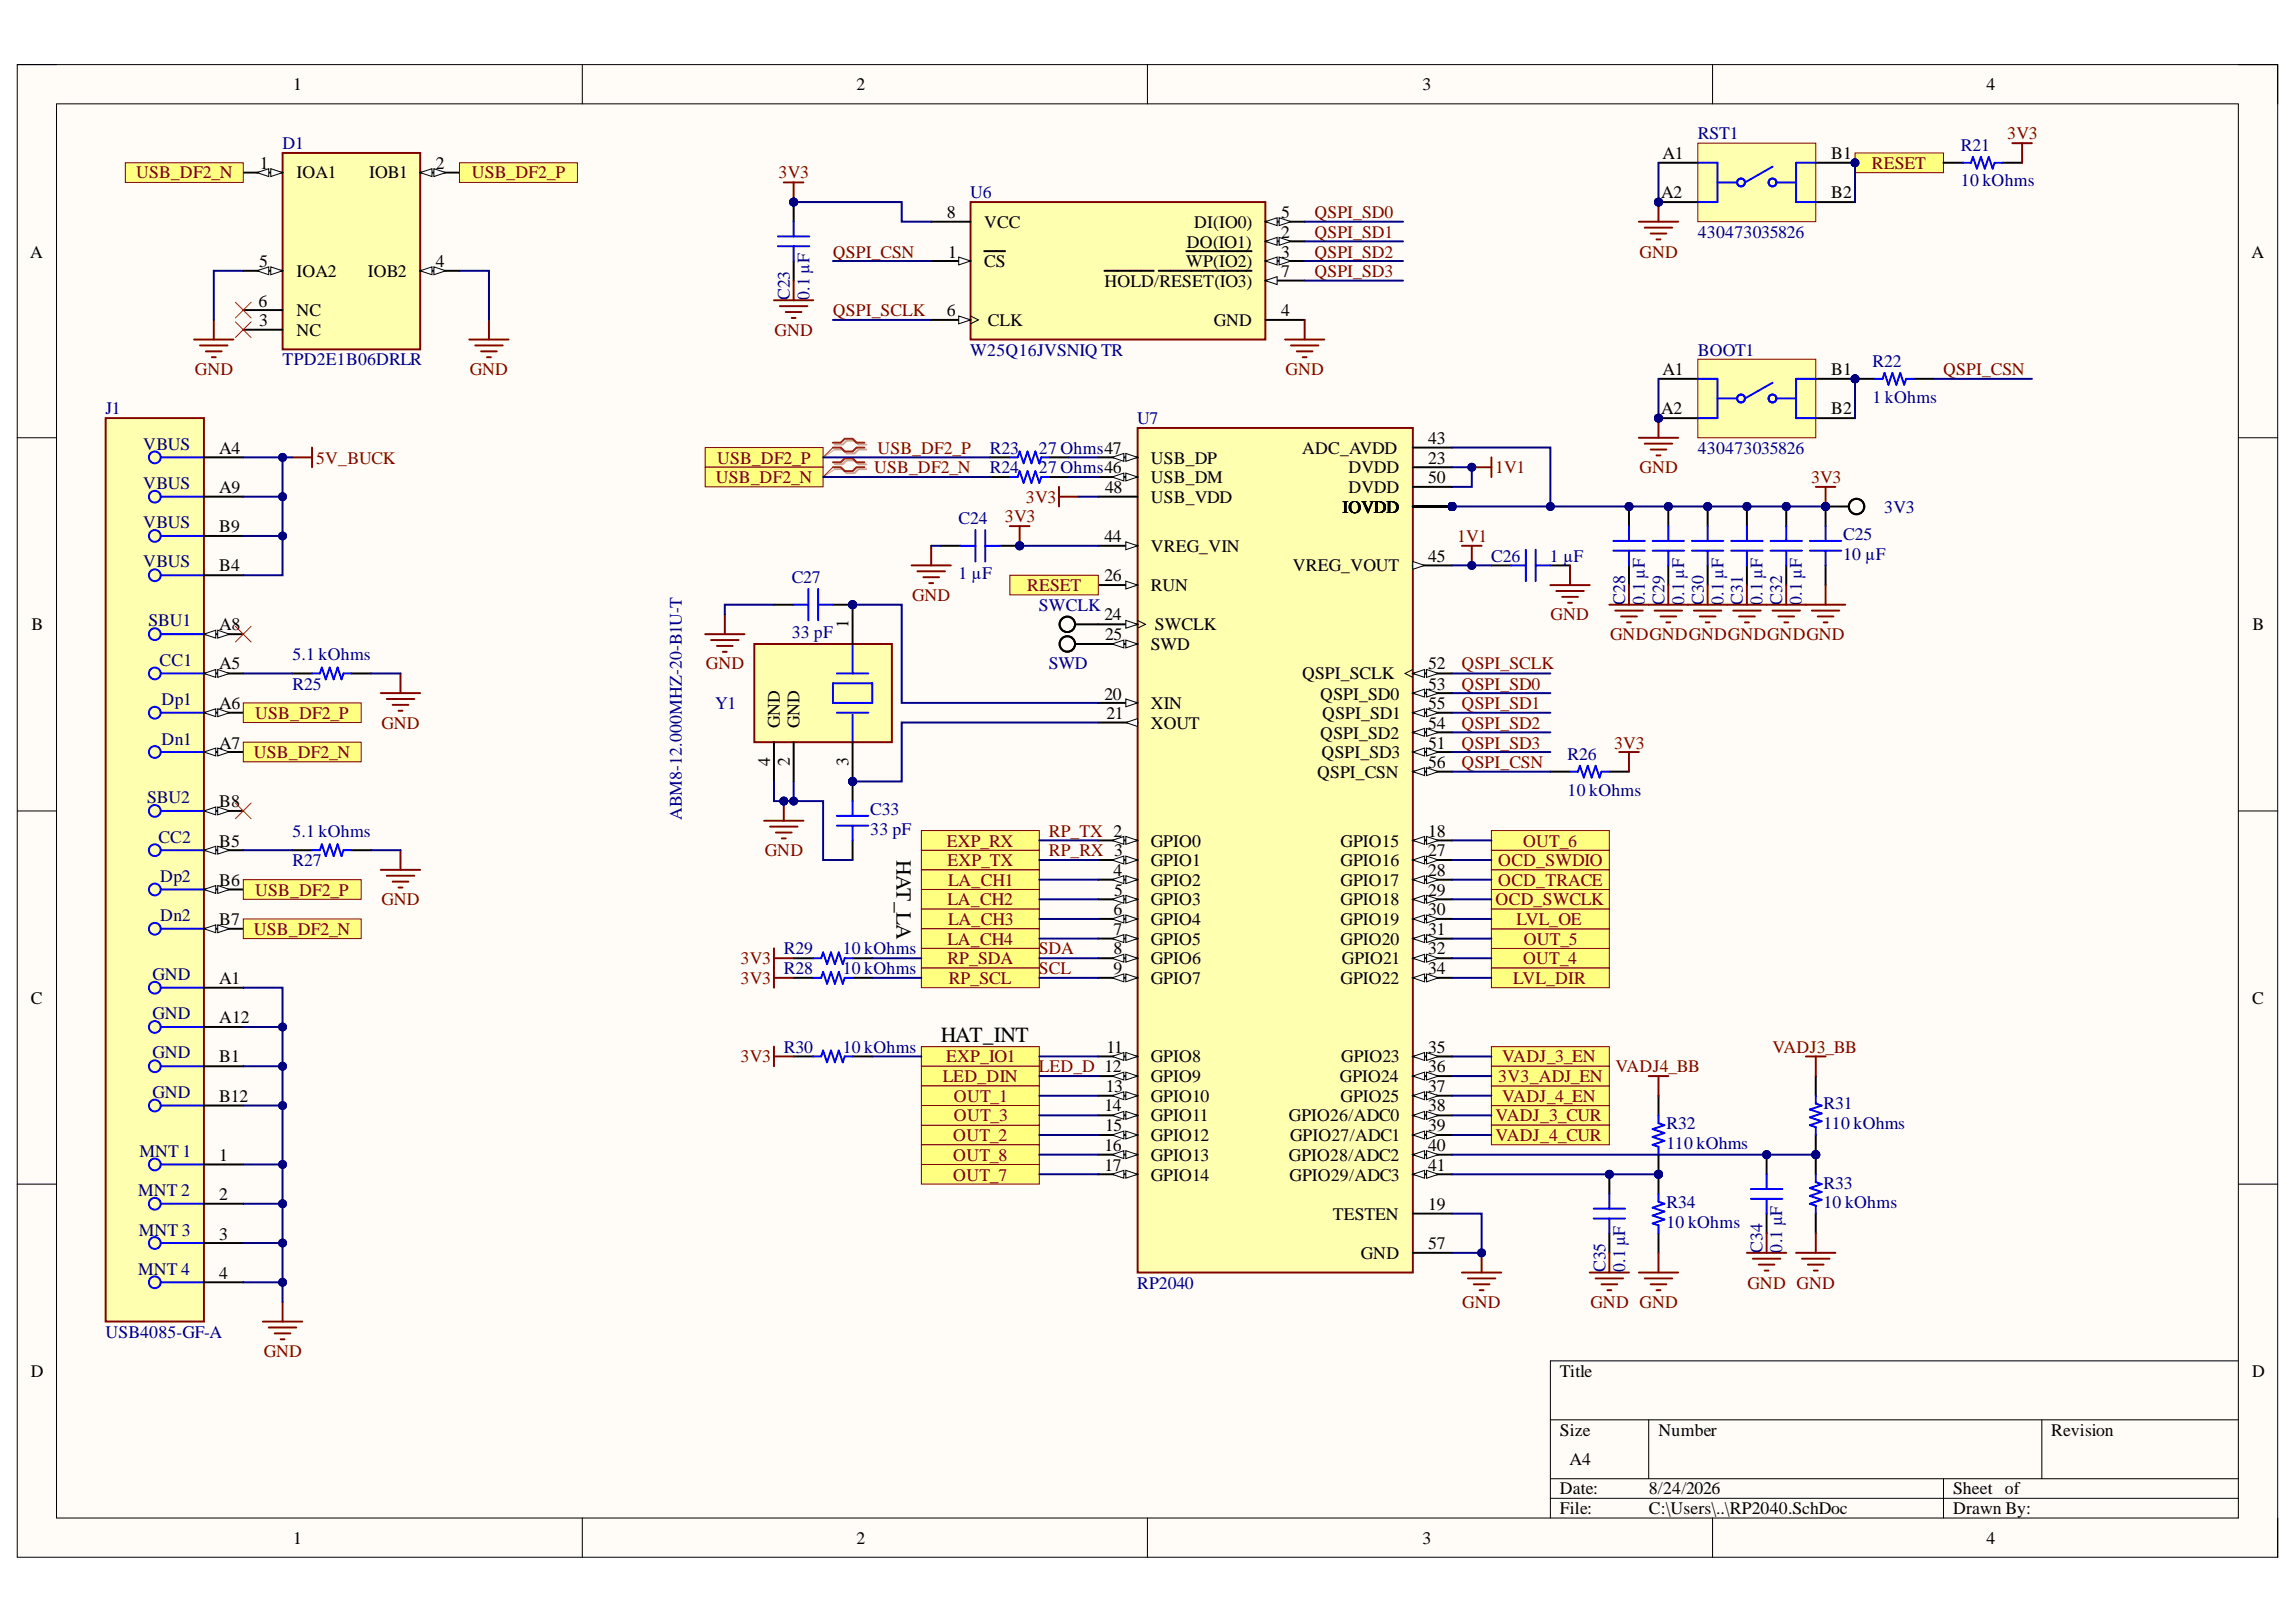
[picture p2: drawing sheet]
<svg xmlns="http://www.w3.org/2000/svg" width="297mm" height="210mm" viewBox="0 0 297 210" stroke-linecap="round" stroke-linejoin="round" font-family="sans-serif">
<defs><g id="words">
<g font-size="2.8">
<text x="116" y="111.3" transform="rotate(90 116 111.3)">HAT_LA</text>
<text x="121.7" y="134.9">HAT_INT</text>
</g>
<g font-size="2.3">
<text x="37.9" y="11.7">1</text>
<text x="110.8" y="11.7">2</text>
<text x="184" y="11.7">3</text>
<text x="257" y="11.7">4</text>
<text x="33.6" y="21.8">1</text>
<text x="38.3" y="23.1">IOA1</text>
<text x="47.7" y="23.1">IOB1</text>
<text x="56.4" y="21.8">2</text>
<text x="215.1" y="20.6">A1</text>
<text x="236.9" y="20.6">B1</text>
<text x="122.5" y="28.2">8</text>
<text x="127.3" y="29.5">VCC</text>
<text x="154.5" y="29.5">DI(IO0)</text>
<text x="165.7" y="28.2">5</text>
<text x="214.9" y="25.6">A2</text>
<text x="236.9" y="25.6">B2</text>
<text x="3.9" y="33.3">A</text>
<text x="33.5" y="34.6">5</text>
<text x="38.3" y="35.9">IOA2</text>
<text x="47.6" y="35.9">IOB2</text>
<text x="56.4" y="34.6">4</text>
<text x="122.7" y="33.3">1</text>
<text x="127.3" y="34.6">CS</text>
<text x="153.5" y="34.6">WP(IO2)</text>
<text x="153.5" y="32.1">DO(IO1)</text>
<text x="165.7" y="33.3">3</text>
<text x="165.7" y="35.9">7</text>
<text x="165.7" y="30.8">2</text>
<text x="291.3" y="33.3">A</text>
<text x="33.4" y="39.7">6</text>
<text x="38.3" y="40.9">NC</text>
<text x="122.5" y="40.9">6</text>
<text x="142.9" y="37.1">HOLD/RESET(IO3)</text>
<text x="165.7" y="40.9">4</text>
<text x="33.5" y="42.2">3</text>
<text x="38.3" y="43.5">NC</text>
<text x="127.8" y="42.2">CLK</text>
<text x="157" y="42.2">GND</text>
<text x="214.9" y="53.6">A2</text>
<text x="215.1" y="48.6">A1</text>
<text x="236.9" y="53.6">B2</text>
<text x="236.9" y="48.6">B1</text>
<text x="28.4" y="58.7">A4</text>
<text x="148.9" y="60">USB_DP</text>
<text x="168.4" y="58.7">ADC_AVDD</text>
<text x="184.8" y="57.4">43</text>
<text x="184.8" y="60">23</text>
<text x="28.4" y="63.8">A9</text>
<text x="143" y="63.8">48</text>
<text x="148.9" y="65.1">USB_VDD</text>
<text x="148.9" y="62.5">USB_DM</text>
<text x="174.5" y="61.3">DVDD</text>
<text x="174.5" y="63.8">DVDD</text>
<text x="184.8" y="62.5">50</text>
<text x="28.4" y="68.9">B9</text>
<text x="142.9" y="70.1">44</text>
<text x="148.9" y="71.4">VREG_VIN</text>
<text x="173.7" y="66.3">IOVDD</text>
<text x="28.4" y="73.9">B4</text>
<text x="142.9" y="75.2">26</text>
<text x="148.9" y="76.5">RUN</text>
<text x="167.3" y="73.9">VREG_VOUT</text>
<text x="184.8" y="72.7">45</text>
<text x="4.1" y="81.6">B</text>
<text x="28.4" y="81.6">A8</text>
<text x="109.8" y="81.3" transform="rotate(-90 109.8 81.3)">1</text>
<text x="142.9" y="80.3">24</text>
<text x="143" y="82.8">25</text>
<text x="149.4" y="81.6">SWCLK</text>
<text x="291.4" y="81.6">B</text>
<text x="28.4" y="86.6">A5</text>
<text x="148.9" y="84.1">SWD</text>
<text x="168.4" y="87.9">QSPI_SCLK</text>
<text x="184.8" y="86.6">52</text>
<text x="184.8" y="89.3">53</text>
<text x="28.4" y="91.8">A6</text>
<text x="100.9" y="94.2" transform="rotate(-90 100.9 94.2)">GND</text>
<text x="103.4" y="94.2" transform="rotate(-90 103.4 94.2)">GND</text>
<text x="142.9" y="90.5">20</text>
<text x="143.1" y="93.1">21</text>
<text x="148.9" y="91.8">XIN</text>
<text x="148.9" y="94.3">XOUT</text>
<text x="170.8" y="90.5">QSPI_SD0</text>
<text x="170.8" y="95.6">QSPI_SD2</text>
<text x="171.1" y="93.1">QSPI_SD1</text>
<text x="184.8" y="91.8">55</text>
<text x="184.8" y="94.3">54</text>
<text x="28.4" y="96.9">A7</text>
<text x="99.6" y="99.2" transform="rotate(-90 99.6 99.2)">4</text>
<text x="102.2" y="99.2" transform="rotate(-90 102.2 99.2)">2</text>
<text x="109.8" y="99.1" transform="rotate(-90 109.8 99.1)">3</text>
<text x="170.4" y="100.7">QSPI_CSN</text>
<text x="171" y="98.1">QSPI_SD3</text>
<text x="184.8" y="96.9">51</text>
<text x="184.8" y="99.4">56</text>
<text x="28.4" y="104.5">B8</text>
<text x="28.4" y="109.6">B5</text>
<text x="144.1" y="113.4">4</text>
<text x="148.9" y="109.6">GPIO0</text>
<text x="148.9" y="112.1">GPIO1</text>
<text x="173.4" y="109.6">GPIO15</text>
<text x="173.4" y="112.1">GPIO16</text>
<text x="184.8" y="108.3">18</text>
<text x="184.8" y="110.8">27</text>
<text x="184.8" y="113.4">28</text>
<text x="28.4" y="114.6">B6</text>
<text x="28.4" y="119.7">B7</text>
<text x="144.1" y="118.4">6</text>
<text x="144.1" y="115.9">5</text>
<text x="148.9" y="114.6">GPIO2</text>
<text x="148.9" y="117.2">GPIO3</text>
<text x="148.9" y="119.7">GPIO4</text>
<text x="173.4" y="114.6">GPIO17</text>
<text x="173.4" y="117.2">GPIO18</text>
<text x="173.4" y="119.7">GPIO19</text>
<text x="184.8" y="115.9">29</text>
<text x="184.8" y="118.4">30</text>
<text x="144.1" y="121">7</text>
<text x="144.1" y="123.5">8</text>
<text x="148.9" y="122.3">GPIO5</text>
<text x="148.9" y="124.8">GPIO6</text>
<text x="173.4" y="122.3">GPIO20</text>
<text x="173.6" y="124.8">GPIO21</text>
<text x="184.8" y="121">31</text>
<text x="184.8" y="123.5">32</text>
<text x="4" y="129.9">C</text>
<text x="28.4" y="127.3">A1</text>
<text x="144.1" y="126.1">9</text>
<text x="148.9" y="127.3">GPIO7</text>
<text x="173.4" y="127.3">GPIO22</text>
<text x="184.8" y="126.1">34</text>
<text x="291.3" y="129.9">C</text>
<text x="28.4" y="132.4">A12</text>
<text x="28.4" y="137.5">B1</text>
<text x="143.1" y="136.2">11</text>
<text x="148.9" y="137.5">GPIO8</text>
<text x="173.5" y="137.5">GPIO23</text>
<text x="184.8" y="136.2">35</text>
<text x="28.4" y="142.6">B12</text>
<text x="142.9" y="143.8">14</text>
<text x="143" y="141.3">13</text>
<text x="148.9" y="140">GPIO9</text>
<text x="148.9" y="142.6">GPIO10</text>
<text x="173.4" y="140">GPIO24</text>
<text x="173.4" y="142.6">GPIO25</text>
<text x="184.8" y="138.7">36</text>
<text x="184.8" y="141.3">37</text>
<text x="184.8" y="143.8">38</text>
<text x="142.9" y="149">16</text>
<text x="143" y="146.4">15</text>
<text x="148.9" y="145.1">GPIO11</text>
<text x="148.9" y="147.6">GPIO12</text>
<text x="166.8" y="145.1">GPIO26/ADC0</text>
<text x="166.9" y="147.6">GPIO27/ADC1</text>
<text x="184.8" y="146.4">39</text>
<text x="184.8" y="149">40</text>
<text x="28.4" y="150.3">1</text>
<text x="28.4" y="155.3">2</text>
<text x="142.9" y="151.5">17</text>
<text x="148.9" y="150.3">GPIO13</text>
<text x="148.9" y="152.8">GPIO14</text>
<text x="166.8" y="150.3">GPIO28/ADC2</text>
<text x="166.8" y="152.8">GPIO29/ADC3</text>
<text x="184.8" y="151.5">41</text>
<text x="28.4" y="160.4">3</text>
<text x="172.4" y="157.9">TESTEN</text>
<text x="184.8" y="156.6">19</text>
<text x="184.8" y="161.7">57</text>
<text x="28.4" y="165.5">4</text>
<text x="176.1" y="162.9">GND</text>
<text x="4" y="178.2">D</text>
<text x="201.8" y="178.2">Title</text>
<text x="291.3" y="178.2">D</text>
<text x="201.8" y="185.8">Size</text>
<text x="214.6" y="185.8">Number</text>
<text x="265.4" y="185.8">Revision</text>
<text x="203.1" y="189.6">A4</text>
<text x="201.8" y="193.4">Date:</text>
<text x="201.8" y="195.9">File:</text>
<text x="213.3" y="193.4">8/24/2026</text>
<text x="213.3" y="195.9">C:\Users\..\RP2040.SchDoc</text>
<text x="252.7" y="193.4">Sheet of</text>
<text x="252.7" y="195.9">Drawn By:</text>
<text x="37.9" y="199.7">1</text>
<text x="110.8" y="199.7">2</text>
<text x="184" y="199.7">3</text>
<text x="257" y="199.7">4</text>
</g>
<g font-size="2.3" fill="#800000">
<text x="17.6" y="23.1">USB_DF2_N</text>
<text x="61" y="23.1">USB_DF2_P</text>
<text x="100.7" y="23.1">3V3</text>
<text x="242.2" y="21.8">RESET</text>
<text x="259.7" y="18">3V3</text>
<text x="170.1" y="28.2">QSPI_SD0</text>
<text x="107.8" y="33.3">QSPI_CSN</text>
<text x="170.1" y="30.8">QSPI_SD1</text>
<text x="170.1" y="33.3">QSPI_SD2</text>
<text x="170.1" y="35.9">QSPI_SD3</text>
<text x="212.1" y="33.3">GND</text>
<text x="107.8" y="40.9">QSPI_SCLK</text>
<text x="100.2" y="43.5">GND</text>
<text x="25.2" y="48.6">GND</text>
<text x="60.8" y="48.6">GND</text>
<text x="166.3" y="48.6">GND</text>
<text x="251.4" y="48.6">QSPI_CSN</text>
<text x="40.9" y="60">5V_BUCK</text>
<text x="92.8" y="60">USB_DF2_P</text>
<text x="113.5" y="58.7">USB_DF2_P</text>
<text x="92.6" y="62.5">USB_DF2_N</text>
<text x="113.1" y="61.3">USB_DF2_N</text>
<text x="132.7" y="65.1">3V3</text>
<text x="193.4" y="61.3">1V1</text>
<text x="212.1" y="61.3">GND</text>
<text x="234.3" y="62.5">3V3</text>
<text x="130" y="67.6">3V3</text>
<text x="188.5" y="70.1">1V1</text>
<text x="118" y="77.7">GND</text>
<text x="132.9" y="76.5">RESET</text>
<text x="200.6" y="80.3">GND</text>
<text x="208.3" y="82.8">GNDGNDGNDGNDGNDGND</text>
<text x="91.3" y="86.6">GND</text>
<text x="189.1" y="86.6">QSPI_SCLK</text>
<text x="189.1" y="89.3">QSPI_SD0</text>
<text x="33" y="93.1">USB_DF2_P</text>
<text x="49.3" y="94.3">GND</text>
<text x="189.1" y="91.8">QSPI_SD1</text>
<text x="189.1" y="94.3">QSPI_SD2</text>
<text x="32.8" y="98.1">USB_DF2_N</text>
<text x="189.1" y="96.9">QSPI_SD3</text>
<text x="189.1" y="99.4">QSPI_CSN</text>
<text x="208.8" y="96.9">3V3</text>
<text x="98.9" y="110.8">GND</text>
<text x="122.5" y="109.6">EXP_RX</text>
<text x="122.6" y="112.1">EXP_TX</text>
<text x="135.7" y="108.3">RP_TX 2</text>
<text x="135.7" y="110.8">RP_RX 3</text>
<text x="193.8" y="112.1">OCD_SWDIO</text>
<text x="197.1" y="109.6">OUT_6</text>
<text x="33" y="115.9">USB_DF2_P</text>
<text x="49.3" y="117.2">GND</text>
<text x="122.6" y="117.2">LA_CH2</text>
<text x="122.7" y="114.6">LA_CH1</text>
<text x="122.7" y="119.7">LA_CH3</text>
<text x="193.5" y="117.2">OCD_SWCLK</text>
<text x="193.8" y="114.6">OCD_TRACE</text>
<text x="196.2" y="119.7">LVL_OE</text>
<text x="32.8" y="121">USB_DF2_N</text>
<text x="95.8" y="124.8">3V3</text>
<text x="122.6" y="122.3">LA_CH4</text>
<text x="122.6" y="124.8">RP_SDA</text>
<text x="134.4" y="123.5">SDA</text>
<text x="197.1" y="124.8">OUT_4</text>
<text x="197.1" y="122.3">OUT_5</text>
<text x="95.8" y="127.3">3V3</text>
<text x="122.7" y="127.3">RP_SCL</text>
<text x="134.4" y="126.1">SCL</text>
<text x="195.8" y="127.3">LVL_DIR</text>
<text x="95.8" y="137.5">3V3</text>
<text x="122.4" y="137.5">EXP_IO1</text>
<text x="194.3" y="137.5">VADJ_3_EN</text>
<text x="229.3" y="136.2">VADJ3_BB</text>
<text x="122" y="140">LED_DIN</text>
<text x="123.4" y="142.6">OUT_1</text>
<text x="134.4" y="138.7">LED_D 12</text>
<text x="193.8" y="140">3V3_ADJ_EN</text>
<text x="194.3" y="142.6">VADJ_4_EN</text>
<text x="209" y="138.7">VADJ4_BB</text>
<text x="123.3" y="147.6">OUT_2</text>
<text x="123.4" y="145.1">OUT_3</text>
<text x="193.5" y="145.1">VADJ_3_CUR</text>
<text x="193.5" y="147.6">VADJ_4_CUR</text>
<text x="123.3" y="152.8">OUT_7</text>
<text x="123.3" y="150.3">OUT_8</text>
<text x="226.1" y="166.8">GND GND</text>
<text x="189.2" y="169.3">GND</text>
<text x="205.8" y="169.3">GND GND</text>
<text x="34.1" y="175.6">GND</text>
</g>
<g font-size="2.3" fill="#000080">
<text x="36.6" y="19.3">D1</text>
<text x="219.7" y="18">RST1</text>
<text x="253.7" y="19.5">R21</text>
<text x="125.5" y="25.6">U6</text>
<text x="253.7" y="24.1">10 kOhms</text>
<text x="219.7" y="30.8">430473035826</text>
<text x="102.2" y="38.8" transform="rotate(-90 102.2 38.8)">C23</text>
<text x="104.7" y="38.8" transform="rotate(-90 104.7 38.8)">0.1 µF</text>
<text x="36.6" y="47.3">TPD2E1B06DRLR</text>
<text x="125.5" y="46">W25Q16JVSNIQ TR</text>
<text x="219.7" y="46">BOOT1</text>
<text x="242.3" y="47.5">R22</text>
<text x="13.6" y="53.6">J1</text>
<text x="242.3" y="52.1">1 kOhms</text>
<text x="18.5" y="58.2">VBUS</text>
<text x="128.1" y="58.7">R23</text>
<text x="134.4" y="58.7">27 Ohms47</text>
<text x="147.1" y="54.9">U7</text>
<text x="219.7" y="58.7">430473035826</text>
<text x="18.5" y="63.3">VBUS</text>
<text x="128.1" y="61.3">R24</text>
<text x="134.4" y="61.3">27 Ohms46</text>
<text x="18.5" y="68.4">VBUS</text>
<text x="124" y="67.8">C24</text>
<text x="238.4" y="69.9">C25</text>
<text x="243.8" y="66.3">3V3</text>
<text x="18.5" y="73.4">VBUS</text>
<text x="102.4" y="75.5">C27</text>
<text x="124" y="75">1 µF</text>
<text x="192.9" y="72.7">C26</text>
<text x="200.5" y="72.7">1 µF</text>
<text x="238.4" y="72.4">10 µF</text>
<text x="19.2" y="81">SBU1</text>
<text x="102.4" y="82.6">33 pF</text>
<text x="134.4" y="79">SWCLK</text>
<text x="210.3" y="78.3" transform="rotate(-90 210.3 78.3)">C28</text>
<text x="212.8" y="78.3" transform="rotate(-90 212.8 78.3)">0.1 µF</text>
<text x="215.3" y="78.3" transform="rotate(-90 215.3 78.3)">C29</text>
<text x="217.9" y="78.3" transform="rotate(-90 217.9 78.3)">0.1 µF</text>
<text x="220.4" y="78.3" transform="rotate(-90 220.4 78.3)">C30</text>
<text x="223" y="78.3" transform="rotate(-90 223 78.3)">0.1 µF</text>
<text x="225.5" y="78.3" transform="rotate(-90 225.5 78.3)">C31</text>
<text x="228" y="78.3" transform="rotate(-90 228 78.3)">0.1 µF</text>
<text x="230.6" y="78.3" transform="rotate(-90 230.6 78.3)">C32</text>
<text x="233.1" y="78.3" transform="rotate(-90 233.1 78.3)">0.1 µF</text>
<text x="20.7" y="86.1">CC1</text>
<text x="37.8" y="85.4">5.1 kOhms</text>
<text x="37.8" y="89.3">R25</text>
<text x="135.7" y="86.6">SWD</text>
<text x="20.9" y="91.3">Dp1</text>
<text x="92.5" y="91.8">Y1</text>
<text x="20.9" y="96.4">Dn1</text>
<text x="202.8" y="98.4">R26</text>
<text x="19" y="104">SBU2</text>
<text x="88.2" y="106.2" transform="rotate(-90 88.2 106.2)">ABM8-12.000MHZ-20-B1U-T</text>
<text x="112.6" y="105.5">C33</text>
<text x="202.8" y="103">10 kOhms</text>
<text x="20.5" y="109.1">CC2</text>
<text x="37.8" y="108.3">5.1 kOhms</text>
<text x="37.8" y="112.1">R27</text>
<text x="112.6" y="108">33 pF</text>
<text x="20.7" y="114.1">Dp2</text>
<text x="20.7" y="119.2">Dn2</text>
<text x="101.4" y="123.5">R29</text>
<text x="109" y="123.5">10 kOhms</text>
<text x="19.7" y="126.8">GND</text>
<text x="19.7" y="131.9">GND</text>
<text x="101.4" y="126.1">R28</text>
<text x="109" y="126.1">10 kOhms</text>
<text x="19.7" y="137">GND</text>
<text x="101.4" y="136.2">R30</text>
<text x="109" y="136.2">10 kOhms</text>
<text x="19.7" y="142">GND</text>
<text x="235.9" y="143.6">R31</text>
<text x="18" y="149.7">MNT 1</text>
<text x="215.6" y="148.6">110 kOhms</text>
<text x="215.6" y="146.1">R32</text>
<text x="235.9" y="146.1">110 kOhms</text>
<text x="17.9" y="154.8">MNT 2</text>
<text x="235.9" y="153.8">R33</text>
<text x="17.9" y="159.9">MNT 3</text>
<text x="215.6" y="158.9">10 kOhms</text>
<text x="215.6" y="156.3">R34</text>
<text x="235.9" y="156.3">10 kOhms</text>
<text x="17.9" y="165">MNT 4</text>
<text x="147.1" y="166.8">RP2040</text>
<text x="207.7" y="164.6" transform="rotate(-90 207.7 164.6)">C35</text>
<text x="210.3" y="164.6" transform="rotate(-90 210.3 164.6)">0.1 µF</text>
<text x="228" y="162.1" transform="rotate(-90 228 162.1)">C34</text>
<text x="230.6" y="162.1" transform="rotate(-90 230.6 162.1)">0.1 µF</text>
<text x="13.6" y="173.1">USB4085-GF-A</text>
</g>
</g></defs>
<path d="M2.2 8.4h292.5v193.1h-292.5z" fill-rule="evenodd" fill="#fffcf8"/>
<path d="M2.2 8.4h292.5v193.1h-292.5z" fill="none" stroke="#000" stroke-width=".13"/>
<path d="M7.3 13.4h282.3v183h-282.3z" fill-rule="evenodd" fill="#fffcf8"/>
<g fill="none" stroke="#000" stroke-width=".13">
<path d="M2.2 8.4h5.1M7.3 13.4h282.3v183h-282.3zM75.3 8.4v5M148.4 8.4v5M221.6 8.4v5M289.6 8.4h5.1v5M2.2 56.7h5.1M289.6 56.7h5.1M2.2 104.9h5.1M289.6 104.9h5.1M2.2 153.2h5.1M289.6 153.2h5.1"/>
<path d="M289.6 176.1h-89v20.3M75.3 196.4v5.1M148.4 196.4v5.1M200.6 183.7h89M200.6 191.4h89M200.6 193.9h89M213.3 183.7v7.7M221.6 196.4v5.1M251.4 191.4v5M264.2 183.7v7.7M294.7 196.4v5.1"/>
</g>
<circle cx="187.9" cy="65.5" r=".51" fill="#000080"/>
<circle cx="187.9" cy="65.5" r=".51" fill="none" stroke="#000080" stroke-width=".13"/>
<circle cx="187.9" cy="65.5" r=".51" fill="#000080"/>
<circle cx="187.9" cy="65.5" r=".51" fill="none" stroke="#000080" stroke-width=".13"/>
<circle cx="187.9" cy="65.5" r=".51" fill="#000080"/>
<circle cx="187.9" cy="65.5" r=".51" fill="none" stroke="#000080" stroke-width=".13"/>
<circle cx="187.9" cy="65.5" r=".51" fill="#000080"/>
<circle cx="187.9" cy="65.5" r=".51" fill="none" stroke="#000080" stroke-width=".13"/>
<circle cx="187.9" cy="65.5" r=".51" fill="#000080"/>
<circle cx="187.9" cy="65.5" r=".51" fill="none" stroke="#000080" stroke-width=".13"/>
<circle cx="187.9" cy="65.5" r=".51" fill="#000080"/>
<circle cx="187.9" cy="65.5" r=".51" fill="none" stroke="#000080" stroke-width=".13"/>
<path d="M147.2 55.4h35.6v109.3h-35.6z" fill-rule="evenodd" fill="#ffffb0"/>
<path d="M147.2 55.4h35.6v109.3h-35.6z" fill="none" stroke="#800000" stroke-width=".25"/>
<path d="M142.1 70.6h5.1" fill="none" stroke="#000" stroke-width=".25"/>
<path d="M145.6 70.1l1.6 .5-1.6 .5z" fill="#f8fcff"/>
<path d="M145.6 70.1l1.6 .5-1.6 .5z" fill="none" stroke="#000" stroke-width=".13"/>
<path d="M142.1 75.7h5.1" fill="none" stroke="#000" stroke-width=".25"/>
<path d="M145.6 75.2l1.6 .5-1.6 .5z" fill="#f8fcff"/>
<path d="M145.6 75.2l1.6 .5-1.6 .5z" fill="none" stroke="#000" stroke-width=".13"/>
<path d="M142.1 80.8h5.1" fill="none" stroke="#000" stroke-width=".25"/>
<path d="M145.6 80.3l1.6 .5-1.6 .5z" fill="#f8fcff"/>
<path d="M145.6 80.3l1.6 .5-1.6 .5zM147.2 80.3l1 .5-1 .5" fill="none" stroke="#000" stroke-width=".13"/>
<path d="M142.1 83.3h5.1" fill="none" stroke="#000" stroke-width=".25"/>
<path d="M145.6 82.8l1.6 .5-1.6 .5z" fill="#f8fcff"/>
<path d="M145.6 82.8l1.6 .5-1.6 .5z" fill="none" stroke="#000" stroke-width=".13"/>
<path d="M143.9 83.3l1.5-.5v1z" fill="#f8fcff"/>
<path d="M143.9 83.3l1.5-.5v1z" fill="none" stroke="#000" stroke-width=".13"/>
<path d="M142.1 91h5.1" fill="none" stroke="#000" stroke-width=".25"/>
<path d="M145.6 90.5l1.6 .5-1.6 .5z" fill="#f8fcff"/>
<path d="M145.6 90.5l1.6 .5-1.6 .5z" fill="none" stroke="#000" stroke-width=".13"/>
<path d="M142.1 93.5h5.1" fill="none" stroke="#000" stroke-width=".25"/>
<path d="M145.6 93.5l1.6-.5v1z" fill="#f8fcff"/>
<path d="M145.6 93.5l1.6-.5v1z" fill="none" stroke="#000" stroke-width=".13"/>
<path d="M142.1 108.8h5.1" fill="none" stroke="#000" stroke-width=".25"/>
<path d="M145.6 108.2l1.6 .6-1.6 .5z" fill="#f8fcff"/>
<path d="M145.6 108.2l1.6 .6-1.6 .5z" fill="none" stroke="#000" stroke-width=".13"/>
<path d="M143.9 108.8l1.5-.6v1.1z" fill="#f8fcff"/>
<path d="M143.9 108.8l1.5-.6v1.1z" fill="none" stroke="#000" stroke-width=".13"/>
<path d="M142.1 111.3h5.1" fill="none" stroke="#000" stroke-width=".25"/>
<path d="M145.6 110.8l1.6 .5-1.6 .5z" fill="#f8fcff"/>
<path d="M145.6 110.8l1.6 .5-1.6 .5z" fill="none" stroke="#000" stroke-width=".13"/>
<path d="M143.9 111.3l1.5-.5v1z" fill="#f8fcff"/>
<path d="M143.9 111.3l1.5-.5v1z" fill="none" stroke="#000" stroke-width=".13"/>
<path d="M142.1 113.8h5.1" fill="none" stroke="#000" stroke-width=".25"/>
<path d="M145.6 113.3l1.6 .5-1.6 .5z" fill="#f8fcff"/>
<path d="M145.6 113.3l1.6 .5-1.6 .5z" fill="none" stroke="#000" stroke-width=".13"/>
<path d="M143.9 113.8l1.5-.5v1z" fill="#f8fcff"/>
<path d="M143.9 113.8l1.5-.5v1z" fill="none" stroke="#000" stroke-width=".13"/>
<path d="M142.1 116.4h5.1" fill="none" stroke="#000" stroke-width=".25"/>
<path d="M145.6 115.9l1.6 .5-1.6 .5z" fill="#f8fcff"/>
<path d="M145.6 115.9l1.6 .5-1.6 .5z" fill="none" stroke="#000" stroke-width=".13"/>
<path d="M143.9 116.4l1.5-.5v1z" fill="#f8fcff"/>
<path d="M143.9 116.4l1.5-.5v1z" fill="none" stroke="#000" stroke-width=".13"/>
<path d="M142.1 118.9h5.1" fill="none" stroke="#000" stroke-width=".25"/>
<path d="M145.6 118.4l1.6 .5-1.6 .5z" fill="#f8fcff"/>
<path d="M145.6 118.4l1.6 .5-1.6 .5z" fill="none" stroke="#000" stroke-width=".13"/>
<path d="M143.9 118.9l1.5-.5v1z" fill="#f8fcff"/>
<path d="M143.9 118.9l1.5-.5v1z" fill="none" stroke="#000" stroke-width=".13"/>
<path d="M142.1 121.5h5.1" fill="none" stroke="#000" stroke-width=".25"/>
<path d="M145.6 121l1.6 .5-1.6 .5z" fill="#f8fcff"/>
<path d="M145.6 121l1.6 .5-1.6 .5z" fill="none" stroke="#000" stroke-width=".13"/>
<path d="M143.9 121.5l1.5-.5v1z" fill="#f8fcff"/>
<path d="M143.9 121.5l1.5-.5v1z" fill="none" stroke="#000" stroke-width=".13"/>
<path d="M142.1 124h5.1" fill="none" stroke="#000" stroke-width=".25"/>
<path d="M145.6 123.5l1.6 .5-1.6 .5z" fill="#f8fcff"/>
<path d="M145.6 123.5l1.6 .5-1.6 .5z" fill="none" stroke="#000" stroke-width=".13"/>
<path d="M143.9 124l1.5-.5v1z" fill="#f8fcff"/>
<path d="M143.9 124l1.5-.5v1z" fill="none" stroke="#000" stroke-width=".13"/>
<path d="M142.1 126.5h5.1" fill="none" stroke="#000" stroke-width=".25"/>
<path d="M145.6 126l1.6 .5-1.6 .6z" fill="#f8fcff"/>
<path d="M145.6 126l1.6 .5-1.6 .6z" fill="none" stroke="#000" stroke-width=".13"/>
<path d="M143.9 126.5l1.5-.5v1.1z" fill="#f8fcff"/>
<path d="M143.9 126.5l1.5-.5v1.1z" fill="none" stroke="#000" stroke-width=".13"/>
<path d="M142.1 136.7h5.1" fill="none" stroke="#000" stroke-width=".25"/>
<path d="M145.6 136.2l1.6 .5-1.6 .5z" fill="#f8fcff"/>
<path d="M145.6 136.2l1.6 .5-1.6 .5z" fill="none" stroke="#000" stroke-width=".13"/>
<path d="M143.9 136.7l1.5-.5v1z" fill="#f8fcff"/>
<path d="M143.9 136.7l1.5-.5v1z" fill="none" stroke="#000" stroke-width=".13"/>
<path d="M142.1 139.3h5.1" fill="none" stroke="#000" stroke-width=".25"/>
<path d="M145.6 138.7l1.6 .6-1.6 .5z" fill="#f8fcff"/>
<path d="M145.6 138.7l1.6 .6-1.6 .5z" fill="none" stroke="#000" stroke-width=".13"/>
<path d="M143.9 139.3l1.5-.6v1.1z" fill="#f8fcff"/>
<path d="M143.9 139.3l1.5-.6v1.1z" fill="none" stroke="#000" stroke-width=".13"/>
<path d="M142.1 141.8h5.1" fill="none" stroke="#000" stroke-width=".25"/>
<path d="M145.6 141.3l1.6 .5-1.6 .5z" fill="#f8fcff"/>
<path d="M145.6 141.3l1.6 .5-1.6 .5z" fill="none" stroke="#000" stroke-width=".13"/>
<path d="M143.9 141.8l1.5-.5v1z" fill="#f8fcff"/>
<path d="M143.9 141.8l1.5-.5v1z" fill="none" stroke="#000" stroke-width=".13"/>
<path d="M142.1 144.3h5.1" fill="none" stroke="#000" stroke-width=".25"/>
<path d="M145.6 143.8l1.6 .5-1.6 .5z" fill="#f8fcff"/>
<path d="M145.6 143.8l1.6 .5-1.6 .5z" fill="none" stroke="#000" stroke-width=".13"/>
<path d="M143.9 144.3l1.5-.5v1z" fill="#f8fcff"/>
<path d="M143.9 144.3l1.5-.5v1z" fill="none" stroke="#000" stroke-width=".13"/>
<path d="M142.1 146.9h5.1" fill="none" stroke="#000" stroke-width=".25"/>
<path d="M145.6 146.4l1.6 .5-1.6 .5z" fill="#f8fcff"/>
<path d="M145.6 146.4l1.6 .5-1.6 .5z" fill="none" stroke="#000" stroke-width=".13"/>
<path d="M143.9 146.9l1.5-.5v1z" fill="#f8fcff"/>
<path d="M143.9 146.9l1.5-.5v1z" fill="none" stroke="#000" stroke-width=".13"/>
<path d="M142.1 149.4h5.1" fill="none" stroke="#000" stroke-width=".25"/>
<path d="M145.6 148.9l1.6 .5-1.6 .5z" fill="#f8fcff"/>
<path d="M145.6 148.9l1.6 .5-1.6 .5z" fill="none" stroke="#000" stroke-width=".13"/>
<path d="M143.9 149.4l1.5-.5v1z" fill="#f8fcff"/>
<path d="M143.9 149.4l1.5-.5v1z" fill="none" stroke="#000" stroke-width=".13"/>
<path d="M142.1 152h5.1" fill="none" stroke="#000" stroke-width=".25"/>
<path d="M145.6 151.5l1.6 .5-1.6 .5z" fill="#f8fcff"/>
<path d="M145.6 151.5l1.6 .5-1.6 .5z" fill="none" stroke="#000" stroke-width=".13"/>
<path d="M143.9 152l1.5-.5v1z" fill="#f8fcff"/>
<path d="M143.9 152l1.5-.5v1z" fill="none" stroke="#000" stroke-width=".13"/>
<path d="M182.8 57.9h5.1M182.8 60.5h5.1M182.8 63h5.1M182.8 65.5h5.1" fill="none" stroke="#000" stroke-width=".25"/>
<circle cx="187.9" cy="65.5" r=".51" fill="#000080"/>
<circle cx="187.9" cy="65.5" r=".51" fill="none" stroke="#000080" stroke-width=".13"/>
<path d="M182.8 65.5h5.1" fill="none" stroke="#000" stroke-width=".25"/>
<circle cx="187.9" cy="65.5" r=".51" fill="#000080"/>
<circle cx="187.9" cy="65.5" r=".51" fill="none" stroke="#000080" stroke-width=".13"/>
<path d="M182.8 65.5h5.1" fill="none" stroke="#000" stroke-width=".25"/>
<circle cx="187.9" cy="65.5" r=".51" fill="#000080"/>
<circle cx="187.9" cy="65.5" r=".51" fill="none" stroke="#000080" stroke-width=".13"/>
<path d="M182.8 65.5h5.1" fill="none" stroke="#000" stroke-width=".25"/>
<circle cx="187.9" cy="65.5" r=".51" fill="#000080"/>
<circle cx="187.9" cy="65.5" r=".51" fill="none" stroke="#000080" stroke-width=".13"/>
<path d="M182.8 65.5h5.1" fill="none" stroke="#000" stroke-width=".25"/>
<circle cx="187.9" cy="65.5" r=".51" fill="#000080"/>
<circle cx="187.9" cy="65.5" r=".51" fill="none" stroke="#000080" stroke-width=".13"/>
<path d="M182.8 65.5h5.1" fill="none" stroke="#000" stroke-width=".25"/>
<circle cx="187.9" cy="65.5" r=".51" fill="#000080"/>
<circle cx="187.9" cy="65.5" r=".51" fill="none" stroke="#000080" stroke-width=".13"/>
<path d="M142.1 64.3h5.1M182.8 73.2h5.1" fill="none" stroke="#000" stroke-width=".25"/>
<path d="M182.8 72.7l1.5 .5-1.5 .5z" fill="#f8fcff"/>
<path d="M182.8 72.7l1.5 .5-1.5 .5z" fill="none" stroke="#000" stroke-width=".13"/>
<path d="M182.8 87.2h5.1" fill="none" stroke="#000" stroke-width=".25"/>
<path d="M182.8 87.2l1.5-.6v1.1z" fill="#f8fcff"/>
<path d="M182.8 87.2l1.5-.6v1.1z" fill="none" stroke="#000" stroke-width=".13"/>
<path d="M184.6 86.6l1.5 .6-1.5 .5z" fill="#f8fcff"/>
<path d="M182.8 86.6l-1 .6 1 .5M184.6 86.6l1.5 .6-1.5 .5z" fill="none" stroke="#000" stroke-width=".13"/>
<path d="M182.8 89.7h5.1" fill="none" stroke="#000" stroke-width=".25"/>
<path d="M182.8 89.7l1.5-.5v1z" fill="#f8fcff"/>
<path d="M182.8 89.7l1.5-.5v1z" fill="none" stroke="#000" stroke-width=".13"/>
<path d="M184.6 89.2l1.5 .5-1.5 .5z" fill="#f8fcff"/>
<path d="M184.6 89.2l1.5 .5-1.5 .5z" fill="none" stroke="#000" stroke-width=".13"/>
<path d="M182.8 92.2h5.1" fill="none" stroke="#000" stroke-width=".25"/>
<path d="M182.8 92.2l1.5-.5v1z" fill="#f8fcff"/>
<path d="M182.8 92.2l1.5-.5v1z" fill="none" stroke="#000" stroke-width=".13"/>
<path d="M184.6 91.7l1.5 .5-1.5 .5z" fill="#f8fcff"/>
<path d="M184.6 91.7l1.5 .5-1.5 .5z" fill="none" stroke="#000" stroke-width=".13"/>
<path d="M182.8 94.8h5.1" fill="none" stroke="#000" stroke-width=".25"/>
<path d="M182.8 94.8l1.5-.5v1z" fill="#f8fcff"/>
<path d="M182.8 94.8l1.5-.5v1z" fill="none" stroke="#000" stroke-width=".13"/>
<path d="M184.6 94.3l1.5 .5-1.5 .5z" fill="#f8fcff"/>
<path d="M184.6 94.3l1.5 .5-1.5 .5z" fill="none" stroke="#000" stroke-width=".13"/>
<path d="M182.8 97.3h5.1" fill="none" stroke="#000" stroke-width=".25"/>
<path d="M182.8 97.3l1.5-.5v1z" fill="#f8fcff"/>
<path d="M182.8 97.3l1.5-.5v1z" fill="none" stroke="#000" stroke-width=".13"/>
<path d="M184.6 96.8l1.5 .5-1.5 .5z" fill="#f8fcff"/>
<path d="M184.6 96.8l1.5 .5-1.5 .5z" fill="none" stroke="#000" stroke-width=".13"/>
<path d="M182.8 99.9h5.1" fill="none" stroke="#000" stroke-width=".25"/>
<path d="M182.8 99.9l1.5-.5v1z" fill="#f8fcff"/>
<path d="M182.8 99.9l1.5-.5v1z" fill="none" stroke="#000" stroke-width=".13"/>
<path d="M184.6 99.4l1.5 .5-1.5 .5z" fill="#f8fcff"/>
<path d="M184.6 99.4l1.5 .5-1.5 .5z" fill="none" stroke="#000" stroke-width=".13"/>
<path d="M142.1 61.7h5.1" fill="none" stroke="#000" stroke-width=".25"/>
<path d="M145.6 61.2l1.6 .5-1.6 .5z" fill="#f8fcff"/>
<path d="M145.6 61.2l1.6 .5-1.6 .5z" fill="none" stroke="#000" stroke-width=".13"/>
<path d="M143.9 61.7l1.5-.5v1z" fill="#f8fcff"/>
<path d="M143.9 61.7l1.5-.5v1z" fill="none" stroke="#000" stroke-width=".13"/>
<path d="M142.1 59.2h5.1" fill="none" stroke="#000" stroke-width=".25"/>
<path d="M145.6 58.7l1.6 .5-1.6 .5z" fill="#f8fcff"/>
<path d="M145.6 58.7l1.6 .5-1.6 .5z" fill="none" stroke="#000" stroke-width=".13"/>
<path d="M143.9 59.2l1.5-.5v1z" fill="#f8fcff"/>
<path d="M143.9 59.2l1.5-.5v1z" fill="none" stroke="#000" stroke-width=".13"/>
<path d="M182.8 108.8h5.1" fill="none" stroke="#000" stroke-width=".25"/>
<path d="M182.8 108.8l1.5-.6v1.1z" fill="#f8fcff"/>
<path d="M182.8 108.8l1.5-.6v1.1z" fill="none" stroke="#000" stroke-width=".13"/>
<path d="M184.6 108.2l1.5 .6-1.5 .5z" fill="#f8fcff"/>
<path d="M184.6 108.2l1.5 .6-1.5 .5z" fill="none" stroke="#000" stroke-width=".13"/>
<path d="M182.8 111.3h5.1" fill="none" stroke="#000" stroke-width=".25"/>
<path d="M182.8 111.3l1.5-.5v1z" fill="#f8fcff"/>
<path d="M182.8 111.3l1.5-.5v1z" fill="none" stroke="#000" stroke-width=".13"/>
<path d="M184.6 110.8l1.5 .5-1.5 .5z" fill="#f8fcff"/>
<path d="M184.6 110.8l1.5 .5-1.5 .5z" fill="none" stroke="#000" stroke-width=".13"/>
<path d="M182.8 113.8h5.1" fill="none" stroke="#000" stroke-width=".25"/>
<path d="M182.8 113.8l1.5-.5v1.1z" fill="#f8fcff"/>
<path d="M182.8 113.8l1.5-.5v1.1z" fill="none" stroke="#000" stroke-width=".13"/>
<path d="M184.6 113.3l1.5 .5-1.5 .6z" fill="#f8fcff"/>
<path d="M184.6 113.3l1.5 .5-1.5 .6z" fill="none" stroke="#000" stroke-width=".13"/>
<path d="M182.8 116.4h5.1" fill="none" stroke="#000" stroke-width=".25"/>
<path d="M182.8 116.4l1.5-.5v1z" fill="#f8fcff"/>
<path d="M182.8 116.4l1.5-.5v1z" fill="none" stroke="#000" stroke-width=".13"/>
<path d="M184.6 115.9l1.5 .5-1.5 .5z" fill="#f8fcff"/>
<path d="M184.6 115.9l1.5 .5-1.5 .5z" fill="none" stroke="#000" stroke-width=".13"/>
<path d="M182.8 118.9h5.1" fill="none" stroke="#000" stroke-width=".25"/>
<path d="M182.8 118.9l1.5-.5v1z" fill="#f8fcff"/>
<path d="M182.8 118.9l1.5-.5v1z" fill="none" stroke="#000" stroke-width=".13"/>
<path d="M184.6 118.4l1.5 .5-1.5 .5z" fill="#f8fcff"/>
<path d="M184.6 118.4l1.5 .5-1.5 .5z" fill="none" stroke="#000" stroke-width=".13"/>
<path d="M182.8 121.5h5.1" fill="none" stroke="#000" stroke-width=".25"/>
<path d="M182.8 121.5l1.5-.5v1z" fill="#f8fcff"/>
<path d="M182.8 121.5l1.5-.5v1z" fill="none" stroke="#000" stroke-width=".13"/>
<path d="M184.6 121l1.5 .5-1.5 .5z" fill="#f8fcff"/>
<path d="M184.6 121l1.5 .5-1.5 .5z" fill="none" stroke="#000" stroke-width=".13"/>
<path d="M182.8 124h5.1" fill="none" stroke="#000" stroke-width=".25"/>
<path d="M182.8 124l1.5-.5v1z" fill="#f8fcff"/>
<path d="M182.8 124l1.5-.5v1z" fill="none" stroke="#000" stroke-width=".13"/>
<path d="M184.6 123.5l1.5 .5-1.5 .5z" fill="#f8fcff"/>
<path d="M184.6 123.5l1.5 .5-1.5 .5z" fill="none" stroke="#000" stroke-width=".13"/>
<path d="M182.8 126.5h5.1" fill="none" stroke="#000" stroke-width=".25"/>
<path d="M182.8 126.5l1.5-.5v1.1z" fill="#f8fcff"/>
<path d="M182.8 126.5l1.5-.5v1.1z" fill="none" stroke="#000" stroke-width=".13"/>
<path d="M184.6 126l1.5 .5-1.5 .6z" fill="#f8fcff"/>
<path d="M184.6 126l1.5 .5-1.5 .6z" fill="none" stroke="#000" stroke-width=".13"/>
<path d="M182.8 136.7h5.1" fill="none" stroke="#000" stroke-width=".25"/>
<path d="M182.8 136.7l1.5-.5v1z" fill="#f8fcff"/>
<path d="M182.8 136.7l1.5-.5v1z" fill="none" stroke="#000" stroke-width=".13"/>
<path d="M184.6 136.2l1.5 .5-1.5 .5z" fill="#f8fcff"/>
<path d="M184.6 136.2l1.5 .5-1.5 .5z" fill="none" stroke="#000" stroke-width=".13"/>
<path d="M182.8 139.3h5.1" fill="none" stroke="#000" stroke-width=".25"/>
<path d="M182.8 139.3l1.5-.6v1.1z" fill="#f8fcff"/>
<path d="M182.8 139.3l1.5-.6v1.1z" fill="none" stroke="#000" stroke-width=".13"/>
<path d="M184.6 138.7l1.5 .6-1.5 .5z" fill="#f8fcff"/>
<path d="M184.6 138.7l1.5 .6-1.5 .5z" fill="none" stroke="#000" stroke-width=".13"/>
<path d="M182.8 141.8h5.1" fill="none" stroke="#000" stroke-width=".25"/>
<path d="M182.8 141.8l1.5-.5v1z" fill="#f8fcff"/>
<path d="M182.8 141.8l1.5-.5v1z" fill="none" stroke="#000" stroke-width=".13"/>
<path d="M184.6 141.3l1.5 .5-1.5 .5z" fill="#f8fcff"/>
<path d="M184.6 141.3l1.5 .5-1.5 .5z" fill="none" stroke="#000" stroke-width=".13"/>
<path d="M182.8 144.3h5.1" fill="none" stroke="#000" stroke-width=".25"/>
<path d="M182.8 144.3l1.5-.5v1.1z" fill="#f8fcff"/>
<path d="M182.8 144.3l1.5-.5v1.1z" fill="none" stroke="#000" stroke-width=".13"/>
<path d="M184.6 143.8l1.5 .5-1.5 .6z" fill="#f8fcff"/>
<path d="M184.6 143.8l1.5 .5-1.5 .6z" fill="none" stroke="#000" stroke-width=".13"/>
<path d="M182.8 146.9h5.1" fill="none" stroke="#000" stroke-width=".25"/>
<path d="M182.8 146.9l1.5-.5v1z" fill="#f8fcff"/>
<path d="M182.8 146.9l1.5-.5v1z" fill="none" stroke="#000" stroke-width=".13"/>
<path d="M184.6 146.4l1.5 .5-1.5 .5z" fill="#f8fcff"/>
<path d="M184.6 146.4l1.5 .5-1.5 .5z" fill="none" stroke="#000" stroke-width=".13"/>
<path d="M182.8 149.4h5.1" fill="none" stroke="#000" stroke-width=".25"/>
<path d="M182.8 149.4l1.5-.5v1z" fill="#f8fcff"/>
<path d="M182.8 149.4l1.5-.5v1z" fill="none" stroke="#000" stroke-width=".13"/>
<path d="M184.6 148.9l1.5 .5-1.5 .5z" fill="#f8fcff"/>
<path d="M184.6 148.9l1.5 .5-1.5 .5z" fill="none" stroke="#000" stroke-width=".13"/>
<path d="M182.8 152h5.1" fill="none" stroke="#000" stroke-width=".25"/>
<path d="M182.8 152l1.5-.5v1z" fill="#f8fcff"/>
<path d="M182.8 152l1.5-.5v1z" fill="none" stroke="#000" stroke-width=".13"/>
<path d="M184.6 151.5l1.5 .5-1.5 .5z" fill="#f8fcff"/>
<path d="M184.6 151.5l1.5 .5-1.5 .5z" fill="none" stroke="#000" stroke-width=".13"/>
<path d="M182.8 157.1h5.1M182.8 162.1h5.1" fill="none" stroke="#000" stroke-width=".25"/>
<circle cx="131.9" cy="70.6" r=".51" fill="#000080"/>
<circle cx="131.9" cy="70.6" r=".51" fill="none" stroke="#000080" stroke-width=".13"/>
<path d="M121.7 70.6h2.6M129.4 70.6h2.5" fill="none" stroke="#000" stroke-width=".25"/>
<circle cx="131.9" cy="70.6" r=".51" fill="#000080"/>
<circle cx="131.9" cy="70.6" r=".51" fill="none" stroke="#000080" stroke-width=".13"/>
<path d="M124.3 70.6h1.9M126.2 68.6v4.1M127.5 70.6h1.9M127.5 68.6v4.1" fill="none" stroke="#00f" stroke-width=".25"/>
<path d="M234.9 63h2.5M236.2 63v2.5" fill="none" stroke="#800000" stroke-width=".25"/>
<circle cx="236.2" cy="65.5" r=".51" fill="#000080"/>
<circle cx="236.2" cy="65.5" r=".51" fill="none" stroke="#000080" stroke-width=".13"/>
<circle cx="236.2" cy="65.5" r=".51" fill="#000080"/>
<circle cx="236.2" cy="65.5" r=".51" fill="none" stroke="#000080" stroke-width=".13"/>
<path d="M236.2 65.5v2.6M236.2 73.2v2.5" fill="none" stroke="#000" stroke-width=".25"/>
<circle cx="236.2" cy="65.5" r=".51" fill="#000080"/>
<circle cx="236.2" cy="65.5" r=".51" fill="none" stroke="#000080" stroke-width=".13"/>
<path d="M234.1 70h4.1M234.1 71.3h4.1M236.2 68.1v1.9M236.2 71.3v1.9" fill="none" stroke="#00f" stroke-width=".25"/>
<path d="M13.7 54.1h12.7v116.9h-12.7z" fill-rule="evenodd" fill="#ffffb0"/>
<path d="M13.7 54.1h12.7v116.9h-12.7z" fill="none" stroke="#800000" stroke-width=".25"/>
<g fill="none" stroke="#00f" stroke-width=".25">
<path d="M20.8 59.2h5.6M20.8 64.3h5.6M20.8 69.4h5.6M20.8 74.4h5.6M20.8 82.1h5.6M20.8 87.2h5.6M20.8 92.2h5.6M20.8 97.3h5.6M20.8 104.9h5.6M20.8 110h5.6M20.8 115.1h5.6M20.8 120.2h5.6"/>
<path d="M20.8 127.8h5.6M20.8 132.9h5.6M20.8 138h5.6M20.8 143.1h5.6M20.8 150.7h5.6M20.8 155.8h5.6M20.8 160.9h5.6M20.8 165.9h5.6"/>
<circle cx="20" cy="59.2" r=".76"/>
<circle cx="20" cy="64.3" r=".76"/>
<circle cx="20" cy="69.4" r=".76"/>
<circle cx="20" cy="74.4" r=".76"/>
<circle cx="20" cy="87.2" r=".76"/>
<circle cx="20" cy="92.2" r=".76"/>
<circle cx="20" cy="82.1" r=".76"/>
<circle cx="20" cy="97.3" r=".76"/>
<circle cx="20" cy="110" r=".76"/>
<circle cx="20" cy="115.1" r=".76"/>
<circle cx="20" cy="104.9" r=".76"/>
<circle cx="20" cy="120.2" r=".76"/>
<circle cx="20" cy="127.8" r=".76"/>
<circle cx="20" cy="132.9" r=".76"/>
<circle cx="20" cy="138" r=".76"/>
<circle cx="20" cy="155.8" r=".76"/>
<circle cx="20" cy="143.1" r=".76"/>
<circle cx="20" cy="150.7" r=".76"/>
<circle cx="20" cy="165.9" r=".76"/>
<circle cx="20" cy="160.9" r=".76"/>
</g>
<path d="M26.4 59.2h5.1M26.4 87.2h5.1M26.4 127.8h5.1M26.4 150.7h5.1M26.4 155.8h5.1M26.4 160.9h5.1M26.4 165.9h5.1" fill="none" stroke="#000" stroke-width=".25"/>
<path d="M26.4 87.2l1.5-.6v1.1z" fill="#f8fcff"/>
<path d="M26.4 87.2l1.5-.6v1.1z" fill="none" stroke="#000" stroke-width=".13"/>
<path d="M28.2 86.6l1.5 .6-1.5 .5z" fill="#f8fcff"/>
<path d="M28.2 86.6l1.5 .6-1.5 .5z" fill="none" stroke="#000" stroke-width=".13"/>
<path d="M26.4 92.2h5.1" fill="none" stroke="#000" stroke-width=".25"/>
<path d="M26.4 92.2l1.5-.5v1z" fill="#f8fcff"/>
<path d="M26.4 92.2l1.5-.5v1z" fill="none" stroke="#000" stroke-width=".13"/>
<path d="M28.2 91.7l1.5 .5-1.5 .5z" fill="#f8fcff"/>
<path d="M28.2 91.7l1.5 .5-1.5 .5z" fill="none" stroke="#000" stroke-width=".13"/>
<path d="M26.4 97.3h5.1" fill="none" stroke="#000" stroke-width=".25"/>
<path d="M26.4 97.3l1.5-.5v1z" fill="#f8fcff"/>
<path d="M26.4 97.3l1.5-.5v1z" fill="none" stroke="#000" stroke-width=".13"/>
<path d="M28.2 96.8l1.5 .5-1.5 .5z" fill="#f8fcff"/>
<path d="M28.2 96.8l1.5 .5-1.5 .5z" fill="none" stroke="#000" stroke-width=".13"/>
<path d="M26.4 82.1h5.1" fill="none" stroke="#000" stroke-width=".25"/>
<path d="M26.4 82.1l1.5-.5v1z" fill="#f8fcff"/>
<path d="M26.4 82.1l1.5-.5v1z" fill="none" stroke="#000" stroke-width=".13"/>
<path d="M28.2 81.6l1.5 .5-1.5 .5z" fill="#f8fcff"/>
<path d="M28.2 81.6l1.5 .5-1.5 .5z" fill="none" stroke="#000" stroke-width=".13"/>
<path d="M26.4 64.3h5.1M26.4 74.4h5.1M26.4 110h5.1M26.4 132.9h5.1M26.4 138h5.1" fill="none" stroke="#000" stroke-width=".25"/>
<path d="M26.4 110l1.5-.5v1z" fill="#f8fcff"/>
<path d="M26.4 110l1.5-.5v1z" fill="none" stroke="#000" stroke-width=".13"/>
<path d="M28.2 109.5l1.5 .5-1.5 .5z" fill="#f8fcff"/>
<path d="M28.2 109.5l1.5 .5-1.5 .5z" fill="none" stroke="#000" stroke-width=".13"/>
<path d="M26.4 115.1h5.1" fill="none" stroke="#000" stroke-width=".25"/>
<path d="M26.4 115.1l1.5-.5v1z" fill="#f8fcff"/>
<path d="M26.4 115.1l1.5-.5v1z" fill="none" stroke="#000" stroke-width=".13"/>
<path d="M28.2 114.6l1.5 .5-1.5 .5z" fill="#f8fcff"/>
<path d="M28.2 114.6l1.5 .5-1.5 .5z" fill="none" stroke="#000" stroke-width=".13"/>
<path d="M26.4 120.2h5.1" fill="none" stroke="#000" stroke-width=".25"/>
<path d="M26.4 120.2l1.5-.5v1z" fill="#f8fcff"/>
<path d="M26.4 120.2l1.5-.5v1z" fill="none" stroke="#000" stroke-width=".13"/>
<path d="M28.2 119.7l1.5 .5-1.5 .5z" fill="#f8fcff"/>
<path d="M28.2 119.7l1.5 .5-1.5 .5z" fill="none" stroke="#000" stroke-width=".13"/>
<path d="M26.4 104.9h5.1" fill="none" stroke="#000" stroke-width=".25"/>
<path d="M26.4 104.9l1.5-.5v1.1z" fill="#f8fcff"/>
<path d="M26.4 104.9l1.5-.5v1.1z" fill="none" stroke="#000" stroke-width=".13"/>
<path d="M28.2 104.4l1.5 .5-1.5 .6z" fill="#f8fcff"/>
<path d="M28.2 104.4l1.5 .5-1.5 .6z" fill="none" stroke="#000" stroke-width=".13"/>
<path d="M26.4 69.4h5.1M37.8 87.2h2.6M45.5 87.2h2.5M37.8 110h2.6M45.5 110h2.5M26.4 143.1h5.1" fill="none" stroke="#000" stroke-width=".25"/>
<path d="M37.8 59.2h2.6M40.4 57.9v2.6M49.3 89.7h5.1M50 90.5h3.6M50.8 91.2h2M51.6 92h.5M51.8 87.2v2.5M34 171h5.1M34.8 171.8h3.5M35.5 172.6h2.1M36.3 173.3h.5M36.6 168.5v2.5" fill="none" stroke="#800000" stroke-width=".25"/>
<path d="M40.4 87.2h1l.2-.8 .5 1.5 .6-1.5 .5 1.5 .5-1.5 .5 1.5 .2-.7h1.1M40.4 110h1l.2-.7 .5 1.5 .6-1.5 .5 1.5 .5-1.5 .5 1.5 .2-.8h1.1" fill="none" stroke="#00f" stroke-width=".25"/>
<path d="M36.6 19.8h17.8v25.4h-17.8z" fill-rule="evenodd" fill="#ffffb0"/>
<path d="M36.6 19.8h17.8v25.4h-17.8z" fill="none" stroke="#800000" stroke-width=".25"/>
<path d="M31.5 22.3h5.1" fill="none" stroke="#000" stroke-width=".25"/>
<path d="M35 21.8l1.6 .5-1.6 .5z" fill="#f8fcff"/>
<path d="M35 21.8l1.6 .5-1.6 .5z" fill="none" stroke="#000" stroke-width=".13"/>
<path d="M33.2 22.3l1.6-.5v1z" fill="#f8fcff"/>
<path d="M33.2 22.3l1.6-.5v1z" fill="none" stroke="#000" stroke-width=".13"/>
<path d="M31.5 35h5.1" fill="none" stroke="#000" stroke-width=".25"/>
<path d="M35 34.5l1.6 .5-1.6 .6z" fill="#f8fcff"/>
<path d="M35 34.5l1.6 .5-1.6 .6z" fill="none" stroke="#000" stroke-width=".13"/>
<path d="M33.2 35l1.6-.5v1.1z" fill="#f8fcff"/>
<path d="M33.2 35l1.6-.5v1.1z" fill="none" stroke="#000" stroke-width=".13"/>
<path d="M54.4 22.3h5" fill="none" stroke="#000" stroke-width=".25"/>
<path d="M54.4 22.3l1.5-.5v1z" fill="#f8fcff"/>
<path d="M54.4 22.3l1.5-.5v1z" fill="none" stroke="#000" stroke-width=".13"/>
<path d="M56.1 21.8l1.6 .5-1.6 .5z" fill="#f8fcff"/>
<path d="M56.1 21.8l1.6 .5-1.6 .5z" fill="none" stroke="#000" stroke-width=".13"/>
<path d="M54.4 35h5" fill="none" stroke="#000" stroke-width=".25"/>
<path d="M54.4 35l1.5-.5v1.1z" fill="#f8fcff"/>
<path d="M54.4 35l1.5-.5v1.1z" fill="none" stroke="#000" stroke-width=".13"/>
<path d="M56.1 34.5l1.6 .5-1.6 .6z" fill="#f8fcff"/>
<path d="M56.1 34.5l1.6 .5-1.6 .6z" fill="none" stroke="#000" stroke-width=".13"/>
<path d="M31.5 42.7h5.1M31.5 40.1h5.1M192.9 73.2h2.6M200.6 73.2h2.5" fill="none" stroke="#000" stroke-width=".25"/>
<g fill="none" stroke="#800000" stroke-width=".25">
<path d="M25.1 43.9h5.1M25.9 44.7h3.5M26.6 45.5h2.1M27.4 46.2h.5M27.7 41.4v2.5M60.7 43.9h5.1M61.5 44.7h3.5M62.2 45.5h2.1M63 46.2h.5M63.3 41.4v2.5M117.9 73.2h5.1M118.7 73.9h3.6"/>
<path d="M119.5 74.7h2M120.2 75.5h.5M120.5 70.6v2.6M200.6 75.7h5.1M201.3 76.5h3.6M202.1 77.2h2M202.9 78h.5M203.1 73.2v2.5M49.3 112.6h5.1M50 113.3h3.6M50.8 114.1h2M51.6 114.9h.5"/>
<path d="M51.8 110v2.6"/>
</g>
<path d="M30.5 39.1l2 2M32.5 39.1l-2 2M30.5 41.7l2 2M32.5 41.7l-2 2M30.5 81l2 2.1M32.5 81l-2 2.1M30.5 103.9l2 2.1M32.5 103.9l-2 2.1" fill="none" stroke="#f00" stroke-width=".13"/>
<path d="M195.5 73.2h1.9M197.4 71.1v4.1M198.7 73.2h1.9M198.7 71.1v4.1" fill="none" stroke="#00f" stroke-width=".25"/>
<circle cx="210.7" cy="65.5" r=".51" fill="#000080"/>
<circle cx="210.7" cy="65.5" r=".51" fill="none" stroke="#000080" stroke-width=".13"/>
<path d="M210.7 65.5v2.6M210.7 73.2v2.5" fill="none" stroke="#000" stroke-width=".25"/>
<circle cx="210.7" cy="65.5" r=".51" fill="#000080"/>
<circle cx="210.7" cy="65.5" r=".51" fill="none" stroke="#000080" stroke-width=".13"/>
<path d="M208.7 70h4.1M208.7 71.3h4.1M210.7 68.1v1.9M210.7 71.3v1.9" fill="none" stroke="#00f" stroke-width=".25"/>
<circle cx="215.8" cy="65.5" r=".51" fill="#000080"/>
<circle cx="215.8" cy="65.5" r=".51" fill="none" stroke="#000080" stroke-width=".13"/>
<path d="M215.8 65.5v2.6M215.8 73.2v2.5" fill="none" stroke="#000" stroke-width=".25"/>
<circle cx="215.8" cy="65.5" r=".51" fill="#000080"/>
<circle cx="215.8" cy="65.5" r=".51" fill="none" stroke="#000080" stroke-width=".13"/>
<path d="M213.8 70h4.1M213.8 71.3h4.1M215.8 68.1v1.9M215.8 71.3v1.9" fill="none" stroke="#00f" stroke-width=".25"/>
<circle cx="220.9" cy="65.5" r=".51" fill="#000080"/>
<circle cx="220.9" cy="65.5" r=".51" fill="none" stroke="#000080" stroke-width=".13"/>
<path d="M220.9 65.5v2.6M220.9 73.2v2.5" fill="none" stroke="#000" stroke-width=".25"/>
<circle cx="220.9" cy="65.5" r=".51" fill="#000080"/>
<circle cx="220.9" cy="65.5" r=".51" fill="none" stroke="#000080" stroke-width=".13"/>
<path d="M218.9 70h4.1M218.9 71.3h4.1M220.9 68.1v1.9M220.9 71.3v1.9" fill="none" stroke="#00f" stroke-width=".25"/>
<circle cx="226" cy="65.5" r=".51" fill="#000080"/>
<circle cx="226" cy="65.5" r=".51" fill="none" stroke="#000080" stroke-width=".13"/>
<path d="M226 65.5v2.6M226 73.2v2.5" fill="none" stroke="#000" stroke-width=".25"/>
<circle cx="226" cy="65.5" r=".51" fill="#000080"/>
<circle cx="226" cy="65.5" r=".51" fill="none" stroke="#000080" stroke-width=".13"/>
<path d="M224 70h4M224 71.3h4M226 68.1v1.9M226 71.3v1.9" fill="none" stroke="#00f" stroke-width=".25"/>
<circle cx="231.1" cy="65.5" r=".51" fill="#000080"/>
<circle cx="231.1" cy="65.5" r=".51" fill="none" stroke="#000080" stroke-width=".13"/>
<path d="M231.1 65.5v2.6M231.1 73.2v2.5" fill="none" stroke="#000" stroke-width=".25"/>
<circle cx="231.1" cy="65.5" r=".51" fill="#000080"/>
<circle cx="231.1" cy="65.5" r=".51" fill="none" stroke="#000080" stroke-width=".13"/>
<path d="M229.1 70h4M229.1 71.3h4M231.1 68.1v1.9M231.1 71.3v1.9" fill="none" stroke="#00f" stroke-width=".25"/>
<g fill="none" stroke="#800000" stroke-width=".25">
<path d="M192.9 59.2v2.5M190.4 60.5h2.5M213.3 78.3h20.3M214.1 79h3.5M214.8 79.8h2M215.8 75.7v2.6M219.1 79h3.6M219.9 79.8h2M220.9 75.7v2.6M224.2 79h3.6M225 79.8h2M226 75.7v2.6"/>
<path d="M229.3 79h3.6M230.1 79.8h2M231.1 75.7v2.6M215.6 80.5h.5M220.7 80.5h.5M225.7 80.5h.6M230.8 80.5h.5"/>
</g>
<circle cx="190.4" cy="60.5" r=".51" fill="#000080"/>
<circle cx="190.4" cy="60.5" r=".51" fill="none" stroke="#000080" stroke-width=".13"/>
<path d="M189.1 70.6h2.6M190.4 70.6v2.6" fill="none" stroke="#800000" stroke-width=".25"/>
<circle cx="190.4" cy="73.2" r=".51" fill="#000080"/>
<circle cx="190.4" cy="73.2" r=".51" fill="none" stroke="#000080" stroke-width=".13"/>
<path d="M125.6 26.2h38.1v17.7h-38.1z" fill-rule="evenodd" fill="#ffffb0"/>
<path d="M125.6 26.2h38.1v17.7h-38.1z" fill="none" stroke="#800000" stroke-width=".25"/>
<path d="M120.5 28.7h5.1M163.7 33.8h5.1" fill="none" stroke="#000" stroke-width=".25"/>
<path d="M163.7 33.8l1.5-.5v1z" fill="#f8fcff"/>
<path d="M163.7 33.8l1.5-.5v1z" fill="none" stroke="#000" stroke-width=".13"/>
<path d="M165.5 33.3l1.5 .5-1.5 .5z" fill="#f8fcff"/>
<path d="M165.5 33.3l1.5 .5-1.5 .5z" fill="none" stroke="#000" stroke-width=".13"/>
<path d="M120.5 33.8h5.1M153.5 32.5h8.4" fill="none" stroke="#000" stroke-width=".25"/>
<path d="M124 33.3l1.6 .5-1.6 .5z" fill="#f8fcff"/>
<path d="M124 33.3l1.6 .5-1.6 .5z" fill="none" stroke="#000" stroke-width=".13"/>
<path d="M127.3 32.5h2.7M163.7 36.3h5.1" fill="none" stroke="#000" stroke-width=".25"/>
<path d="M163.7 36.3l1.5-.5v1z" fill="#f8fcff"/>
<path d="M163.7 36.3l1.5-.5v1z" fill="none" stroke="#000" stroke-width=".13"/>
<path d="M142.9 35h6.4M149.9 35h12M120.5 41.4h5.1" fill="none" stroke="#000" stroke-width=".25"/>
<path d="M124 40.9l1.6 .5-1.6 .5z" fill="#f8fcff"/>
<path d="M124 40.9l1.6 .5-1.6 .5zM125.6 40.9l1 .5-1 .5" fill="none" stroke="#000" stroke-width=".13"/>
<path d="M163.7 28.7h5.1" fill="none" stroke="#000" stroke-width=".25"/>
<path d="M163.7 28.7l1.5-.5v1z" fill="#f8fcff"/>
<path d="M163.7 28.7l1.5-.5v1z" fill="none" stroke="#000" stroke-width=".13"/>
<path d="M165.5 28.2l1.5 .5-1.5 .5z" fill="#f8fcff"/>
<path d="M165.5 28.2l1.5 .5-1.5 .5z" fill="none" stroke="#000" stroke-width=".13"/>
<path d="M163.7 31.2h5.1" fill="none" stroke="#000" stroke-width=".25"/>
<path d="M163.7 31.2l1.5-.5v1z" fill="#f8fcff"/>
<path d="M163.7 31.2l1.5-.5v1z" fill="none" stroke="#000" stroke-width=".13"/>
<path d="M165.5 30.7l1.5 .5-1.5 .5z" fill="#f8fcff"/>
<path d="M165.5 30.7l1.5 .5-1.5 .5z" fill="none" stroke="#000" stroke-width=".13"/>
<path d="M163.7 41.4h5.1" fill="none" stroke="#000" stroke-width=".25"/>
<path d="M101.4 23.6h2.5M102.7 23.6v2.6" fill="none" stroke="#800000" stroke-width=".25"/>
<circle cx="102.7" cy="26.2" r=".51" fill="#000080"/>
<circle cx="102.7" cy="26.2" r=".51" fill="none" stroke="#000080" stroke-width=".13"/>
<circle cx="102.7" cy="26.2" r=".51" fill="#000080"/>
<circle cx="102.7" cy="26.2" r=".51" fill="none" stroke="#000080" stroke-width=".13"/>
<path d="M102.7 26.2v2.5M102.7 33.8v2.5" fill="none" stroke="#000" stroke-width=".25"/>
<circle cx="102.7" cy="26.2" r=".51" fill="#000080"/>
<circle cx="102.7" cy="26.2" r=".51" fill="none" stroke="#000080" stroke-width=".13"/>
<path d="M100.6 30.6h4.1M100.6 31.9h4.1M102.7 28.7v1.9M102.7 31.9v1.9" fill="none" stroke="#00f" stroke-width=".25"/>
<path d="M100.1 38.9h5.1M100.9 39.6h3.6M102.7 36.3v2.6M101.7 40.4h2M102.4 41.1h.5" fill="none" stroke="#800000" stroke-width=".25"/>
<circle cx="110.3" cy="78.3" r=".51" fill="#000080"/>
<circle cx="110.3" cy="78.3" r=".51" fill="none" stroke="#000080" stroke-width=".13"/>
<circle cx="110.3" cy="101.1" r=".51" fill="#000080"/>
<circle cx="110.3" cy="101.1" r=".51" fill="none" stroke="#000080" stroke-width=".13"/>
<path d="M97.6 83.3h17.8v12.7h-17.8z" fill-rule="evenodd" fill="#ffffb0"/>
<path d="M97.6 83.3h17.8v12.7h-17.8z" fill="none" stroke="#800000" stroke-width=".25"/>
<path d="M107.8 88.4h5v2.6h-5zM108.3 87.2h4M108.3 92.2h4M110.3 83.3v3.9M110.3 92.5v3.5" fill="none" stroke="#00f" stroke-width=".25"/>
<path d="M110.3 78.3v5M100.1 96v5.1M102.7 96v5.1" fill="none" stroke="#000" stroke-width=".25"/>
<circle cx="110.3" cy="78.3" r=".51" fill="#000080"/>
<circle cx="110.3" cy="78.3" r=".51" fill="none" stroke="#000080" stroke-width=".13"/>
<path d="M110.3 96v5.1" fill="none" stroke="#000" stroke-width=".25"/>
<circle cx="110.3" cy="101.1" r=".51" fill="#000080"/>
<circle cx="110.3" cy="101.1" r=".51" fill="none" stroke="#000080" stroke-width=".13"/>
<circle cx="110.3" cy="78.3" r=".51" fill="#000080"/>
<circle cx="110.3" cy="78.3" r=".51" fill="none" stroke="#000080" stroke-width=".13"/>
<path d="M100.1 78.3h2.6M107.8 78.3h2.5" fill="none" stroke="#000" stroke-width=".25"/>
<circle cx="110.3" cy="78.3" r=".51" fill="#000080"/>
<circle cx="110.3" cy="78.3" r=".51" fill="none" stroke="#000080" stroke-width=".13"/>
<path d="M102.7 78.3h1.9M104.6 76.2v4.1M105.8 78.3h2M105.8 76.2v4.1" fill="none" stroke="#00f" stroke-width=".25"/>
<circle cx="110.3" cy="101.1" r=".51" fill="#000080"/>
<circle cx="110.3" cy="101.1" r=".51" fill="none" stroke="#000080" stroke-width=".13"/>
<path d="M110.3 101.1v2.6M110.3 108.8v2.5" fill="none" stroke="#000" stroke-width=".25"/>
<circle cx="110.3" cy="101.1" r=".51" fill="#000080"/>
<circle cx="110.3" cy="101.1" r=".51" fill="none" stroke="#000080" stroke-width=".13"/>
<path d="M108.3 105.6h4M108.3 106.8h4M110.3 103.7v1.9M110.3 106.8v2" fill="none" stroke="#00f" stroke-width=".25"/>
<path d="M98.9 106.2h5M99.6 107h3.6M100.4 107.7h2M101.1 108.5h.6M101.4 103.7v2.5" fill="none" stroke="#800000" stroke-width=".25"/>
<circle cx="101.4" cy="103.7" r=".51" fill="#000080"/>
<circle cx="101.4" cy="103.7" r=".51" fill="none" stroke="#000080" stroke-width=".13"/>
<path d="M93.8 79.5v2.6M137 63v2.5M137 64.3h2.5M91.2 82.1h5.1M92 82.8h3.6M92.8 83.6h2M93.5 84.4h.5M189.1 164.7h5.1M189.9 165.4h3.6M190.7 166.2h2M191.4 167h.5M191.7 162.1v2.6" fill="none" stroke="#800000" stroke-width=".25"/>
<g fill="none" stroke="#000" stroke-width=".25">
<path d="M139.1 80.8h3M139.1 83.3h3"/>
<circle cx="138.1" cy="80.8" r="1"/>
<circle cx="138.1" cy="83.3" r="1"/>
</g>
<circle cx="191.7" cy="162.1" r=".51" fill="#000080"/>
<circle cx="191.7" cy="162.1" r=".51" fill="none" stroke="#000080" stroke-width=".13"/>
<path d="M166.2 43.9h5.1M167 44.7h3.6M167.8 45.5h2M168.5 46.2h.5M168.8 41.4v2.5M208.2 78.3h5.1M209 79h3.5M209.7 79.8h2.1M210.7 75.7v2.6M210.5 80.5h.5" fill="none" stroke="#800000" stroke-width=".25"/>
<path d="M130.6 74.4h11.5v2.6h-11.5z" fill-rule="evenodd" fill="#ffff80"/>
<path d="M130.6 74.4h11.5v2.6h-11.5z" fill="none" stroke="#800000" stroke-width=".13"/>
<path d="M130.6 68.1h2.6M131.9 68.1v2.5" fill="none" stroke="#800000" stroke-width=".25"/>
<circle cx="131.9" cy="70.6" r=".51" fill="#000080"/>
<circle cx="131.9" cy="70.6" r=".51" fill="none" stroke="#000080" stroke-width=".13"/>
<path d="M233.6 78.3h5.1M234.4 79h3.6M235.2 79.8h2M236.2 75.7v2.6M235.9 80.5h.5" fill="none" stroke="#800000" stroke-width=".25"/>
<circle cx="214.6" cy="26.2" r=".51" fill="#000080"/>
<circle cx="214.6" cy="26.2" r=".51" fill="none" stroke="#000080" stroke-width=".13"/>
<circle cx="240" cy="21.1" r=".51" fill="#000080"/>
<circle cx="240" cy="21.1" r=".51" fill="none" stroke="#000080" stroke-width=".13"/>
<path d="M219.7 18.5h15.2v10.2h-15.2z" fill-rule="evenodd" fill="#ffffb0"/>
<path d="M219.7 18.5h15.2v10.2h-15.2z" fill="none" stroke="#800000" stroke-width=".13"/>
<path d="M214.6 21.1h5.1M214.6 26.2h5.1" fill="none" stroke="#000" stroke-width=".25"/>
<circle cx="214.6" cy="26.2" r=".51" fill="#000080"/>
<circle cx="214.6" cy="26.2" r=".51" fill="none" stroke="#000080" stroke-width=".13"/>
<path d="M234.9 26.2h5.1M234.9 21.1h5.1" fill="none" stroke="#000" stroke-width=".25"/>
<circle cx="240" cy="21.1" r=".51" fill="#000080"/>
<circle cx="240" cy="21.1" r=".51" fill="none" stroke="#000080" stroke-width=".13"/>
<g fill="none" stroke="#00f" stroke-width=".25">
<path d="M219.7 21.1h2.5v5.1h-2.5M222.2 23.6h2.5M229.3 21.6l-3.6 2M229.8 23.6h2.6M234.9 21.1h-2.5v5.1h2.5"/>
<circle cx="225.2" cy="23.6" r=".51"/>
<circle cx="229.3" cy="23.6" r=".51"/>
</g>
<path d="M212 28.7h5.1M212.8 29.5h3.5M213.5 30.2h2.1M214.3 31h.5M214.6 26.2v2.5" fill="none" stroke="#800000" stroke-width=".25"/>
<circle cx="214.6" cy="26.2" r=".51" fill="#000080"/>
<circle cx="214.6" cy="26.2" r=".51" fill="none" stroke="#000080" stroke-width=".13"/>
<circle cx="214.6" cy="54.1" r=".51" fill="#000080"/>
<circle cx="214.6" cy="54.1" r=".51" fill="none" stroke="#000080" stroke-width=".13"/>
<circle cx="240" cy="49" r=".51" fill="#000080"/>
<circle cx="240" cy="49" r=".51" fill="none" stroke="#000080" stroke-width=".13"/>
<path d="M219.7 46.5h15.2v10.2h-15.2z" fill-rule="evenodd" fill="#ffffb0"/>
<path d="M219.7 46.5h15.2v10.2h-15.2z" fill="none" stroke="#800000" stroke-width=".13"/>
<path d="M214.6 49h5.1M214.6 54.1h5.1" fill="none" stroke="#000" stroke-width=".25"/>
<circle cx="214.6" cy="54.1" r=".51" fill="#000080"/>
<circle cx="214.6" cy="54.1" r=".51" fill="none" stroke="#000080" stroke-width=".13"/>
<path d="M234.9 54.1h5.1M234.9 49h5.1" fill="none" stroke="#000" stroke-width=".25"/>
<circle cx="240" cy="49" r=".51" fill="#000080"/>
<circle cx="240" cy="49" r=".51" fill="none" stroke="#000080" stroke-width=".13"/>
<g fill="none" stroke="#00f" stroke-width=".25">
<path d="M219.7 49h2.5v5.1h-2.5M222.2 51.6h2.5M229.3 49.5l-3.6 2.1M229.8 51.6h2.6M234.9 49h-2.5v5.1h2.5"/>
<circle cx="225.2" cy="51.6" r=".51"/>
<circle cx="229.3" cy="51.6" r=".51"/>
</g>
<path d="M212 56.7h5.1M212.8 57.4h3.5M213.5 58.2h2.1M214.3 58.9h.5M214.6 54.1v2.6" fill="none" stroke="#800000" stroke-width=".25"/>
<circle cx="214.6" cy="54.1" r=".51" fill="#000080"/>
<circle cx="214.6" cy="54.1" r=".51" fill="none" stroke="#000080" stroke-width=".13"/>
<circle cx="240" cy="49" r=".51" fill="#000080"/>
<circle cx="240" cy="49" r=".51" fill="none" stroke="#000080" stroke-width=".13"/>
<path d="M240 49h2.5M247.6 49h2.6" fill="none" stroke="#000" stroke-width=".25"/>
<circle cx="240" cy="49" r=".51" fill="#000080"/>
<circle cx="240" cy="49" r=".51" fill="none" stroke="#000080" stroke-width=".13"/>
<path d="M242.5 49h1.1l.2-.7 .5 1.5 .5-1.5 .5 1.5 .5-1.5 .5 1.5 .3-.8h1" fill="none" stroke="#00f" stroke-width=".25"/>
<path d="M240 19.8h11.4v2.5h-11.4z" fill-rule="evenodd" fill="#ffff80"/>
<path d="M240 19.8h11.4v2.5h-11.4z" fill="none" stroke="#800000" stroke-width=".13"/>
<circle cx="240" cy="21.1" r=".51" fill="#000080"/>
<circle cx="240" cy="21.1" r=".51" fill="none" stroke="#000080" stroke-width=".13"/>
<path d="M251.4 21.1h2.6M259.1 21.1h2.5M128.1 59.2h2.5M135.7 59.2h2.6M128.1 61.7h2.5M135.7 61.7h2.6M200.6 99.9h2.5M208.2 99.9h2.5" fill="none" stroke="#000" stroke-width=".25"/>
<path d="M254 21.1h1l.2-.8 .6 1.5 .5-1.5 .5 1.5 .5-1.5 .5 1.5 .2-.7h1.1M130.6 59.2h1.1l.2-.8 .5 1.6 .5-1.6 .5 1.6 .6-1.6 .5 1.6 .2-.8h1M130.6 61.7h1.1l.2-.7 .5 1.5 .5-1.5 .5 1.5 .6-1.5 .5 1.5 .2-.8h1M203.1 99.9h1l.3-.8 .5 1.5 .5-1.5 .5 1.5 .5-1.5 .5 1.5 .3-.7h1" fill="none" stroke="#00f" stroke-width=".25"/>
<path d="M260.3 18.5h2.6M261.6 18.5v2.6M209.5 97.3h2.5M210.7 97.3v2.6" fill="none" stroke="#800000" stroke-width=".25"/>
<path d="M108 57.5h1l.5-.5h1.1l.5 .5h1M108 58.2h1l.5 .5h1.1l.5-.5h1M108 60.1h1l.5-.5h1.1l.5 .5h1M108 60.7h1l.5 .5h1.1l.5-.5h1" fill="none" stroke="#d0a19e" stroke-width=".25"/>
<path d="M108 58.2l-1.5 1M108 60.7l-1.5 1" fill="none" stroke="#d0a19e" stroke-width=".13"/>
<path d="M107.8 57.3h1l.5-.5h1l.5 .5h1M107.8 57.9h1l.5 .5h1l.5-.5h1M107.8 59.8h1l.5-.5h1l.5 .5h1M107.8 60.5h1l.5 .5h1l.5-.5h1" fill="none" stroke="#f00" stroke-width=".25"/>
<path d="M107.8 57.9l-1.3 1.3M107.8 60.5l-1.3 1.2" fill="none" stroke="#f00" stroke-width=".13"/>
<path d="M91.2 57.9h15.3v2.6h-15.3z" fill-rule="evenodd" fill="#ffff80"/>
<path d="M91.2 57.9h15.3v2.6h-15.3z" fill="none" stroke="#800000" stroke-width=".13"/>
<path d="M91.2 60.5h15.3v2.5h-15.3z" fill-rule="evenodd" fill="#ffff80"/>
<path d="M91.2 60.5h15.3v2.5h-15.3z" fill="none" stroke="#800000" stroke-width=".13"/>
<path d="M119.2 110h15.3v2.6h-15.3z" fill-rule="evenodd" fill="#ffff80"/>
<path d="M119.2 110h15.3v2.6h-15.3z" fill="none" stroke="#800000" stroke-width=".13"/>
<path d="M119.2 107.5h15.3v2.5h-15.3z" fill-rule="evenodd" fill="#ffff80"/>
<path d="M119.2 107.5h15.3v2.5h-15.3z" fill="none" stroke="#800000" stroke-width=".13"/>
<path d="M31.5 91h15.2v2.5h-15.2z" fill-rule="evenodd" fill="#ffff80"/>
<path d="M31.5 91h15.2v2.5h-15.2z" fill="none" stroke="#800000" stroke-width=".13"/>
<path d="M31.5 96h15.2v2.6h-15.2z" fill-rule="evenodd" fill="#ffff80"/>
<path d="M31.5 96h15.2v2.6h-15.2z" fill="none" stroke="#800000" stroke-width=".13"/>
<path d="M31.5 113.8h15.2v2.6h-15.2z" fill-rule="evenodd" fill="#ffff80"/>
<path d="M31.5 113.8h15.2v2.6h-15.2z" fill="none" stroke="#800000" stroke-width=".13"/>
<path d="M31.5 118.9h15.2v2.6h-15.2z" fill-rule="evenodd" fill="#ffff80"/>
<path d="M31.5 118.9h15.2v2.6h-15.2z" fill="none" stroke="#800000" stroke-width=".13"/>
<path d="M119.2 135.4h15.3v2.6h-15.3z" fill-rule="evenodd" fill="#ffff80"/>
<path d="M119.2 135.4h15.3v2.6h-15.3z" fill="none" stroke="#800000" stroke-width=".13"/>
<path d="M192.9 143.1h15.3v2.5h-15.3z" fill-rule="evenodd" fill="#ffff80"/>
<path d="M192.9 143.1h15.3v2.5h-15.3z" fill="none" stroke="#800000" stroke-width=".13"/>
<path d="M192.9 145.6h15.3v2.5h-15.3z" fill-rule="evenodd" fill="#ffff80"/>
<path d="M192.9 145.6h15.3v2.5h-15.3z" fill="none" stroke="#800000" stroke-width=".13"/>
<path d="M102.7 126.5h2.5M102.7 124h2.5M102.7 136.7h2.5M110.3 126.5h2.5M110.3 124h2.5M110.3 136.7h2.5" fill="none" stroke="#000" stroke-width=".25"/>
<path d="M105.2 126.5h1l.3-.7 .5 1.5 .5-1.5 .5 1.5 .5-1.5 .5 1.5 .3-.8h1M105.2 124h1l.3-.8 .5 1.6 .5-1.6 .5 1.6 .5-1.6 .5 1.6 .3-.8h1M105.2 136.7h1l.3-.7 .5 1.5 .5-1.5 .5 1.5 .5-1.5 .5 1.5 .3-.8h1" fill="none" stroke="#00f" stroke-width=".25"/>
<path d="M100.1 122.7v5.1M100.1 135.4v2.6M100.1 126.5h2.6M100.1 124h2.6M100.1 136.7h2.6" fill="none" stroke="#800000" stroke-width=".25"/>
<circle cx="214.6" cy="152" r=".51" fill="#000080"/>
<circle cx="214.6" cy="152" r=".51" fill="none" stroke="#000080" stroke-width=".13"/>
<path d="M214.6 152v2.5" fill="none" stroke="#000" stroke-width=".25"/>
<circle cx="214.6" cy="152" r=".51" fill="#000080"/>
<circle cx="214.6" cy="152" r=".51" fill="none" stroke="#000080" stroke-width=".13"/>
<path d="M214.6 159.6v2.5" fill="none" stroke="#000" stroke-width=".25"/>
<path d="M214.6 154.5v1l.7 .3-1.5 .5 1.5 .5-1.5 .5 1.5 .5-1.5 .5 .8 .3v1" fill="none" stroke="#00f" stroke-width=".25"/>
<circle cx="214.6" cy="152" r=".51" fill="#000080"/>
<circle cx="214.6" cy="152" r=".51" fill="none" stroke="#000080" stroke-width=".13"/>
<path d="M214.6 141.8v2.5M214.6 149.4v2.6" fill="none" stroke="#000" stroke-width=".25"/>
<circle cx="214.6" cy="152" r=".51" fill="#000080"/>
<circle cx="214.6" cy="152" r=".51" fill="none" stroke="#000080" stroke-width=".13"/>
<path d="M214.6 144.3v1.1l.7 .2-1.5 .5 1.5 .5-1.5 .5 1.5 .5-1.5 .5 .8 .3v1" fill="none" stroke="#00f" stroke-width=".25"/>
<circle cx="208.2" cy="152" r=".51" fill="#000080"/>
<circle cx="208.2" cy="152" r=".51" fill="none" stroke="#000080" stroke-width=".13"/>
<path d="M208.2 152v2.5M208.2 159.6v2.5" fill="none" stroke="#000" stroke-width=".25"/>
<circle cx="208.2" cy="152" r=".51" fill="#000080"/>
<circle cx="208.2" cy="152" r=".51" fill="none" stroke="#000080" stroke-width=".13"/>
<path d="M206.2 156.4h4M206.2 157.7h4M208.2 154.5v1.9M208.2 157.7v1.9" fill="none" stroke="#00f" stroke-width=".25"/>
<path d="M205.7 164.7h5M206.4 165.4h3.6M207.2 166.2h2M208 167h.5M208.2 162.1v2.6M212 164.7h5.1M212.8 165.4h3.5M213.5 166.2h2.1M214.3 167h.5M214.6 162.1v2.6" fill="none" stroke="#800000" stroke-width=".25"/>
<circle cx="234.9" cy="149.4" r=".51" fill="#000080"/>
<circle cx="234.9" cy="149.4" r=".51" fill="none" stroke="#000080" stroke-width=".13"/>
<path d="M234.9 149.4v2.6" fill="none" stroke="#000" stroke-width=".25"/>
<circle cx="234.9" cy="149.4" r=".51" fill="#000080"/>
<circle cx="234.9" cy="149.4" r=".51" fill="none" stroke="#000080" stroke-width=".13"/>
<path d="M234.9 157.1v2.5" fill="none" stroke="#000" stroke-width=".25"/>
<path d="M234.9 152v1l.8 .2-1.6 .5 1.6 .6-1.6 .5 1.6 .5-1.6 .5 .8 .2v1.1" fill="none" stroke="#00f" stroke-width=".25"/>
<circle cx="234.9" cy="149.4" r=".51" fill="#000080"/>
<circle cx="234.9" cy="149.4" r=".51" fill="none" stroke="#000080" stroke-width=".13"/>
<path d="M234.9 139.3v2.5M234.9 146.9v2.5" fill="none" stroke="#000" stroke-width=".25"/>
<circle cx="234.9" cy="149.4" r=".51" fill="#000080"/>
<circle cx="234.9" cy="149.4" r=".51" fill="none" stroke="#000080" stroke-width=".13"/>
<path d="M234.9 141.8v1l.8 .3-1.6 .5 1.6 .5-1.6 .5 1.6 .5-1.6 .5 .8 .3v1" fill="none" stroke="#00f" stroke-width=".25"/>
<circle cx="228.6" cy="149.4" r=".51" fill="#000080"/>
<circle cx="228.6" cy="149.4" r=".51" fill="none" stroke="#000080" stroke-width=".13"/>
<path d="M228.6 149.4v2.6M228.6 157.1v2.5" fill="none" stroke="#000" stroke-width=".25"/>
<circle cx="228.6" cy="149.4" r=".51" fill="#000080"/>
<circle cx="228.6" cy="149.4" r=".51" fill="none" stroke="#000080" stroke-width=".13"/>
<path d="M226.5 153.9h4.1M226.5 155.1h4.1M228.6 152v1.9M228.6 155.1v2" fill="none" stroke="#00f" stroke-width=".25"/>
<g fill="none" stroke="#800000" stroke-width=".25">
<path d="M213.3 139.3h2.5M214.6 139.3v2.5M233.6 136.7h2.6M234.9 136.7v2.6M228.6 159.6v2.5M234.9 159.6v2.5M226 162.1h5.1M226.8 162.9h3.5M227.5 163.7h2.1M228.3 164.4h.5M232.4 162.1h5M233.1 162.9h3.6"/>
<path d="M233.9 163.7h2M234.7 164.4h.5"/>
</g>
<path d="M59.4 21.1h15.3v2.5h-15.3z" fill-rule="evenodd" fill="#ffff80"/>
<path d="M59.4 21.1h15.3v2.5h-15.3z" fill="none" stroke="#800000" stroke-width=".13"/>
<path d="M16.2 21.1h15.3v2.5h-15.3z" fill-rule="evenodd" fill="#ffff80"/>
<path d="M16.2 21.1h15.3v2.5h-15.3z" fill="none" stroke="#800000" stroke-width=".13"/>
<path d="M192.9 135.4h15.3v2.6h-15.3z" fill-rule="evenodd" fill="#ffff80"/>
<path d="M192.9 135.4h15.3v2.6h-15.3z" fill="none" stroke="#800000" stroke-width=".13"/>
<path d="M119.2 138h15.3v2.5h-15.3z" fill-rule="evenodd" fill="#ffff80"/>
<path d="M119.2 138h15.3v2.5h-15.3z" fill="none" stroke="#800000" stroke-width=".13"/>
<path d="M119.2 112.6h15.3v2.5h-15.3z" fill-rule="evenodd" fill="#ffff80"/>
<path d="M119.2 112.6h15.3v2.5h-15.3z" fill="none" stroke="#800000" stroke-width=".13"/>
<path d="M119.2 115.1h15.3v2.5h-15.3z" fill-rule="evenodd" fill="#ffff80"/>
<path d="M119.2 115.1h15.3v2.5h-15.3z" fill="none" stroke="#800000" stroke-width=".13"/>
<path d="M119.2 117.6h15.3v2.6h-15.3z" fill-rule="evenodd" fill="#ffff80"/>
<path d="M119.2 117.6h15.3v2.6h-15.3z" fill="none" stroke="#800000" stroke-width=".13"/>
<path d="M119.2 120.2h15.3v2.5h-15.3z" fill-rule="evenodd" fill="#ffff80"/>
<path d="M119.2 120.2h15.3v2.5h-15.3z" fill="none" stroke="#800000" stroke-width=".13"/>
<path d="M192.9 110h15.3v2.6h-15.3z" fill-rule="evenodd" fill="#ffff80"/>
<path d="M192.9 110h15.3v2.6h-15.3z" fill="none" stroke="#800000" stroke-width=".13"/>
<path d="M192.9 115.1h15.3v2.5h-15.3z" fill-rule="evenodd" fill="#ffff80"/>
<path d="M192.9 115.1h15.3v2.5h-15.3z" fill="none" stroke="#800000" stroke-width=".13"/>
<path d="M192.9 112.6h15.3v2.5h-15.3z" fill-rule="evenodd" fill="#ffff80"/>
<path d="M192.9 112.6h15.3v2.5h-15.3z" fill="none" stroke="#800000" stroke-width=".13"/>
<path d="M192.9 122.7h15.3v2.6h-15.3z" fill-rule="evenodd" fill="#ffff80"/>
<path d="M192.9 122.7h15.3v2.6h-15.3z" fill="none" stroke="#800000" stroke-width=".13"/>
<path d="M192.9 120.2h15.3v2.5h-15.3z" fill-rule="evenodd" fill="#ffff80"/>
<path d="M192.9 120.2h15.3v2.5h-15.3z" fill="none" stroke="#800000" stroke-width=".13"/>
<path d="M192.9 107.5h15.3v2.5h-15.3z" fill-rule="evenodd" fill="#ffff80"/>
<path d="M192.9 107.5h15.3v2.5h-15.3z" fill="none" stroke="#800000" stroke-width=".13"/>
<path d="M119.2 140.5h15.3v2.6h-15.3z" fill-rule="evenodd" fill="#ffff80"/>
<path d="M119.2 140.5h15.3v2.6h-15.3z" fill="none" stroke="#800000" stroke-width=".13"/>
<path d="M119.2 145.6h15.3v2.5h-15.3z" fill-rule="evenodd" fill="#ffff80"/>
<path d="M119.2 145.6h15.3v2.5h-15.3z" fill="none" stroke="#800000" stroke-width=".13"/>
<path d="M119.2 143.1h15.3v2.5h-15.3z" fill-rule="evenodd" fill="#ffff80"/>
<path d="M119.2 143.1h15.3v2.5h-15.3z" fill="none" stroke="#800000" stroke-width=".13"/>
<path d="M119.2 150.7h15.3v2.5h-15.3z" fill-rule="evenodd" fill="#ffff80"/>
<path d="M119.2 150.7h15.3v2.5h-15.3z" fill="none" stroke="#800000" stroke-width=".13"/>
<path d="M119.2 148.1h15.3v2.6h-15.3z" fill-rule="evenodd" fill="#ffff80"/>
<path d="M119.2 148.1h15.3v2.6h-15.3z" fill="none" stroke="#800000" stroke-width=".13"/>
<path d="M192.9 140.5h15.3v2.6h-15.3z" fill-rule="evenodd" fill="#ffff80"/>
<path d="M192.9 140.5h15.3v2.6h-15.3z" fill="none" stroke="#800000" stroke-width=".13"/>
<path d="M192.9 138h15.3v2.5h-15.3z" fill-rule="evenodd" fill="#ffff80"/>
<path d="M192.9 138h15.3v2.5h-15.3z" fill="none" stroke="#800000" stroke-width=".13"/>
<path d="M119.2 122.7h15.3v2.6h-15.3z" fill-rule="evenodd" fill="#ffff80"/>
<path d="M119.2 122.7h15.3v2.6h-15.3z" fill="none" stroke="#800000" stroke-width=".13"/>
<path d="M119.2 125.3h15.3v2.5h-15.3z" fill-rule="evenodd" fill="#ffff80"/>
<path d="M119.2 125.3h15.3v2.5h-15.3z" fill="none" stroke="#800000" stroke-width=".13"/>
<circle cx="236.2" cy="65.5" r=".51" fill="#000080"/>
<circle cx="236.2" cy="65.5" r=".51" fill="none" stroke="#000080" stroke-width=".13"/>
<path d="M236.2 65.5h3" fill="none" stroke="#000" stroke-width=".25"/>
<circle cx="236.2" cy="65.5" r=".51" fill="#000080"/>
<circle cx="236.2" cy="65.5" r=".51" fill="none" stroke="#000080" stroke-width=".13"/>
<circle cx="240.2" cy="65.5" r="1" fill="none" stroke="#000" stroke-width=".25"/>
<path d="M192.9 117.6h15.3v2.6h-15.3z" fill-rule="evenodd" fill="#ffff80"/>
<path d="M192.9 117.6h15.3v2.6h-15.3z" fill="none" stroke="#800000" stroke-width=".13"/>
<path d="M192.9 125.3h15.3v2.5h-15.3z" fill-rule="evenodd" fill="#ffff80"/>
<path d="M192.9 125.3h15.3v2.5h-15.3z" fill="none" stroke="#800000" stroke-width=".13"/>
<path d="M31.5 64.3h5.1" fill="none" stroke="#000080" stroke-width=".25"/>
<circle cx="36.6" cy="64.3" r=".51" fill="#000080"/>
<circle cx="36.6" cy="64.3" r=".51" fill="none" stroke="#000080" stroke-width=".13"/>
<path d="M31.5 69.4h5.1" fill="none" stroke="#000080" stroke-width=".25"/>
<circle cx="36.6" cy="69.4" r=".51" fill="#000080"/>
<circle cx="36.6" cy="69.4" r=".51" fill="none" stroke="#000080" stroke-width=".13"/>
<path d="M31.5 150.7h5.1" fill="none" stroke="#000080" stroke-width=".25"/>
<circle cx="36.6" cy="150.7" r=".51" fill="#000080"/>
<circle cx="36.6" cy="150.7" r=".51" fill="none" stroke="#000080" stroke-width=".13"/>
<path d="M31.5 155.8h5.1" fill="none" stroke="#000080" stroke-width=".25"/>
<circle cx="36.6" cy="155.8" r=".51" fill="#000080"/>
<circle cx="36.6" cy="155.8" r=".51" fill="none" stroke="#000080" stroke-width=".13"/>
<path d="M31.5 160.9h5.1" fill="none" stroke="#000080" stroke-width=".25"/>
<circle cx="36.6" cy="160.9" r=".51" fill="#000080"/>
<circle cx="36.6" cy="160.9" r=".51" fill="none" stroke="#000080" stroke-width=".13"/>
<path d="M31.5 165.9h5.1" fill="none" stroke="#000080" stroke-width=".25"/>
<circle cx="36.6" cy="165.9" r=".51" fill="#000080"/>
<circle cx="36.6" cy="165.9" r=".51" fill="none" stroke="#000080" stroke-width=".13"/>
<path d="M31.5 132.9h5.1" fill="none" stroke="#000080" stroke-width=".25"/>
<circle cx="36.6" cy="132.9" r=".51" fill="#000080"/>
<circle cx="36.6" cy="132.9" r=".51" fill="none" stroke="#000080" stroke-width=".13"/>
<path d="M31.5 138h5.1" fill="none" stroke="#000080" stroke-width=".25"/>
<circle cx="36.6" cy="138" r=".51" fill="#000080"/>
<circle cx="36.6" cy="138" r=".51" fill="none" stroke="#000080" stroke-width=".13"/>
<path d="M31.5 143.1h5.1" fill="none" stroke="#000080" stroke-width=".25"/>
<circle cx="36.6" cy="143.1" r=".51" fill="#000080"/>
<circle cx="36.6" cy="143.1" r=".51" fill="none" stroke="#000080" stroke-width=".13"/>
<path d="M31.5 127.8h5.1v40.7" fill="none" stroke="#000080" stroke-width=".25"/>
<circle cx="36.6" cy="165.9" r=".51" fill="#000080"/>
<circle cx="36.6" cy="165.9" r=".51" fill="none" stroke="#000080" stroke-width=".13"/>
<circle cx="36.6" cy="160.9" r=".51" fill="#000080"/>
<circle cx="36.6" cy="160.9" r=".51" fill="none" stroke="#000080" stroke-width=".13"/>
<circle cx="36.6" cy="155.8" r=".51" fill="#000080"/>
<circle cx="36.6" cy="155.8" r=".51" fill="none" stroke="#000080" stroke-width=".13"/>
<circle cx="36.6" cy="150.7" r=".51" fill="#000080"/>
<circle cx="36.6" cy="150.7" r=".51" fill="none" stroke="#000080" stroke-width=".13"/>
<circle cx="36.6" cy="143.1" r=".51" fill="#000080"/>
<circle cx="36.6" cy="143.1" r=".51" fill="none" stroke="#000080" stroke-width=".13"/>
<circle cx="36.6" cy="138" r=".51" fill="#000080"/>
<circle cx="36.6" cy="138" r=".51" fill="none" stroke="#000080" stroke-width=".13"/>
<circle cx="36.6" cy="132.9" r=".51" fill="#000080"/>
<circle cx="36.6" cy="132.9" r=".51" fill="none" stroke="#000080" stroke-width=".13"/>
<path d="M31.5 35h-3.8v6.4M59.4 35h3.9v6.4M36.6 59.2v15.2h-5.1M31.5 87.2h6.3M48 87.2h3.8M31.5 110h6.3M48 110h3.8" fill="none" stroke="#000080" stroke-width=".25"/>
<circle cx="36.6" cy="59.2" r=".51" fill="#000080"/>
<circle cx="36.6" cy="59.2" r=".51" fill="none" stroke="#000080" stroke-width=".13"/>
<circle cx="36.6" cy="64.3" r=".51" fill="#000080"/>
<circle cx="36.6" cy="64.3" r=".51" fill="none" stroke="#000080" stroke-width=".13"/>
<circle cx="36.6" cy="69.4" r=".51" fill="#000080"/>
<circle cx="36.6" cy="69.4" r=".51" fill="none" stroke="#000080" stroke-width=".13"/>
<path d="M31.5 59.2h6.3" fill="none" stroke="#000080" stroke-width=".25"/>
<circle cx="36.6" cy="59.2" r=".51" fill="#000080"/>
<circle cx="36.6" cy="59.2" r=".51" fill="none" stroke="#000080" stroke-width=".13"/>
<path d="M131.9 70.6h10.2" fill="none" stroke="#000080" stroke-width=".25"/>
<circle cx="131.9" cy="70.6" r=".51" fill="#000080"/>
<circle cx="131.9" cy="70.6" r=".51" fill="none" stroke="#000080" stroke-width=".13"/>
<path d="M187.9 60.5h2.5v2.5h-2.5" fill="none" stroke="#000080" stroke-width=".25"/>
<circle cx="190.4" cy="60.5" r=".51" fill="#000080"/>
<circle cx="190.4" cy="60.5" r=".51" fill="none" stroke="#000080" stroke-width=".13"/>
<path d="M187.9 65.5h48.3" fill="none" stroke="#000080" stroke-width=".25"/>
<circle cx="187.9" cy="65.5" r=".51" fill="#000080"/>
<circle cx="187.9" cy="65.5" r=".51" fill="none" stroke="#000080" stroke-width=".13"/>
<circle cx="200.6" cy="65.5" r=".51" fill="#000080"/>
<circle cx="200.6" cy="65.5" r=".51" fill="none" stroke="#000080" stroke-width=".13"/>
<circle cx="210.7" cy="65.5" r=".51" fill="#000080"/>
<circle cx="210.7" cy="65.5" r=".51" fill="none" stroke="#000080" stroke-width=".13"/>
<circle cx="215.8" cy="65.5" r=".51" fill="#000080"/>
<circle cx="215.8" cy="65.5" r=".51" fill="none" stroke="#000080" stroke-width=".13"/>
<circle cx="220.9" cy="65.5" r=".51" fill="#000080"/>
<circle cx="220.9" cy="65.5" r=".51" fill="none" stroke="#000080" stroke-width=".13"/>
<circle cx="226" cy="65.5" r=".51" fill="#000080"/>
<circle cx="226" cy="65.5" r=".51" fill="none" stroke="#000080" stroke-width=".13"/>
<circle cx="231.1" cy="65.5" r=".51" fill="#000080"/>
<circle cx="231.1" cy="65.5" r=".51" fill="none" stroke="#000080" stroke-width=".13"/>
<circle cx="236.2" cy="65.5" r=".51" fill="#000080"/>
<circle cx="236.2" cy="65.5" r=".51" fill="none" stroke="#000080" stroke-width=".13"/>
<path d="M187.9 57.9h12.7v7.6" fill="none" stroke="#000080" stroke-width=".25"/>
<circle cx="200.6" cy="65.5" r=".51" fill="#000080"/>
<circle cx="200.6" cy="65.5" r=".51" fill="none" stroke="#000080" stroke-width=".13"/>
<path d="M187.9 73.2h5" fill="none" stroke="#000080" stroke-width=".25"/>
<circle cx="190.4" cy="73.2" r=".51" fill="#000080"/>
<circle cx="190.4" cy="73.2" r=".51" fill="none" stroke="#000080" stroke-width=".13"/>
<path d="M110.3 78.3h6.4v12.7h25.4" fill="none" stroke="#000080" stroke-width=".25"/>
<circle cx="110.3" cy="78.3" r=".51" fill="#000080"/>
<circle cx="110.3" cy="78.3" r=".51" fill="none" stroke="#000080" stroke-width=".13"/>
<path d="M142.1 93.5h-25.4v7.6h-6.4" fill="none" stroke="#000080" stroke-width=".25"/>
<circle cx="110.3" cy="101.1" r=".51" fill="#000080"/>
<circle cx="110.3" cy="101.1" r=".51" fill="none" stroke="#000080" stroke-width=".13"/>
<path d="M100.1 101.1v2.6h1.3" fill="none" stroke="#000080" stroke-width=".25"/>
<circle cx="101.4" cy="103.7" r=".51" fill="#000080"/>
<circle cx="101.4" cy="103.7" r=".51" fill="none" stroke="#000080" stroke-width=".13"/>
<path d="M102.7 101.1v2.6h-1.3" fill="none" stroke="#000080" stroke-width=".25"/>
<circle cx="101.4" cy="103.7" r=".51" fill="#000080"/>
<circle cx="101.4" cy="103.7" r=".51" fill="none" stroke="#000080" stroke-width=".13"/>
<circle cx="102.7" cy="103.7" r=".51" fill="#000080"/>
<circle cx="102.7" cy="103.7" r=".51" fill="none" stroke="#000080" stroke-width=".13"/>
<path d="M100.1 78.3h-6.3v1.2M102.7 103.7h3.8v7.6h3.8" fill="none" stroke="#000080" stroke-width=".25"/>
<circle cx="102.7" cy="103.7" r=".51" fill="#000080"/>
<circle cx="102.7" cy="103.7" r=".51" fill="none" stroke="#000080" stroke-width=".13"/>
<path d="M139.5 64.3h2.6M187.9 157.1h3.8v5h-3.8" fill="none" stroke="#000080" stroke-width=".25"/>
<circle cx="191.7" cy="162.1" r=".51" fill="#000080"/>
<circle cx="191.7" cy="162.1" r=".51" fill="none" stroke="#000080" stroke-width=".13"/>
<g fill="none" stroke="#000080" stroke-width=".25">
<path d="M102.7 26.2h14v2.5h3.8M107.8 33.8h12.7M168.8 28.7h12.7M168.8 31.2h12.7M168.8 33.8h12.7M168.8 36.3h12.7M107.8 41.4h12.7M187.9 87.2h12.7M187.9 89.7h12.7M187.9 92.2h12.7M187.9 94.8h12.7M187.9 97.3h12.7"/>
<path d="M187.9 99.9h12.7"/>
</g>
<circle cx="102.7" cy="26.2" r=".51" fill="#000080"/>
<circle cx="102.7" cy="26.2" r=".51" fill="none" stroke="#000080" stroke-width=".13"/>
<path d="M240 21.1v5.1M120.5 70.6h1.2" fill="none" stroke="#000080" stroke-width=".25"/>
<circle cx="240" cy="21.1" r=".51" fill="#000080"/>
<circle cx="240" cy="21.1" r=".51" fill="none" stroke="#000080" stroke-width=".13"/>
<path d="M214.6 21.1v5.1" fill="none" stroke="#000080" stroke-width=".25"/>
<circle cx="214.6" cy="26.2" r=".51" fill="#000080"/>
<circle cx="214.6" cy="26.2" r=".51" fill="none" stroke="#000080" stroke-width=".13"/>
<path d="M240 49v5.1" fill="none" stroke="#000080" stroke-width=".25"/>
<circle cx="240" cy="49" r=".51" fill="#000080"/>
<circle cx="240" cy="49" r=".51" fill="none" stroke="#000080" stroke-width=".13"/>
<path d="M214.6 49v5.1" fill="none" stroke="#000080" stroke-width=".25"/>
<circle cx="214.6" cy="54.1" r=".51" fill="#000080"/>
<circle cx="214.6" cy="54.1" r=".51" fill="none" stroke="#000080" stroke-width=".13"/>
<g fill="none" stroke="#000080" stroke-width=".25">
<path d="M106.5 59.2h21.6M138.3 59.2h3.8M250.2 49h12.7M106.5 61.7h21.6M138.3 61.7h3.8M134.5 108.8h7.6M134.5 111.3h7.6M134.5 113.8h7.6M134.5 116.4h7.6M134.5 118.9h7.6M187.9 111.3h5M187.9 113.8h5"/>
<path d="M187.9 116.4h5M187.9 118.9h5M112.8 136.7h6.4M112.8 124h6.4M112.8 126.5h6.4M134.5 136.7h7.6M134.5 121.5h7.6M134.5 124h7.6M187.9 152h26.7M187.9 144.3h5M187.9 146.9h5"/>
</g>
<circle cx="208.2" cy="152" r=".51" fill="#000080"/>
<circle cx="208.2" cy="152" r=".51" fill="none" stroke="#000080" stroke-width=".13"/>
<circle cx="214.6" cy="152" r=".51" fill="#000080"/>
<circle cx="214.6" cy="152" r=".51" fill="none" stroke="#000080" stroke-width=".13"/>
<path d="M187.9 149.4h47" fill="none" stroke="#000080" stroke-width=".25"/>
<circle cx="228.6" cy="149.4" r=".51" fill="#000080"/>
<circle cx="228.6" cy="149.4" r=".51" fill="none" stroke="#000080" stroke-width=".13"/>
<circle cx="234.9" cy="149.4" r=".51" fill="#000080"/>
<circle cx="234.9" cy="149.4" r=".51" fill="none" stroke="#000080" stroke-width=".13"/>
<g fill="none" stroke="#000080" stroke-width=".25">
<path d="M187.9 108.8h5M134.5 139.3h7.6M134.5 126.5h7.6M187.9 136.7h5M187.9 139.3h5M187.9 126.5h5M187.9 121.5h5M187.9 124h5M134.5 141.8h7.6M134.5 144.3h7.6M134.5 146.9h7.6M134.5 149.4h7.6"/>
<path d="M134.5 152h7.6M187.9 141.8h5"/>
</g>
<use href="#words"/>
</svg>
